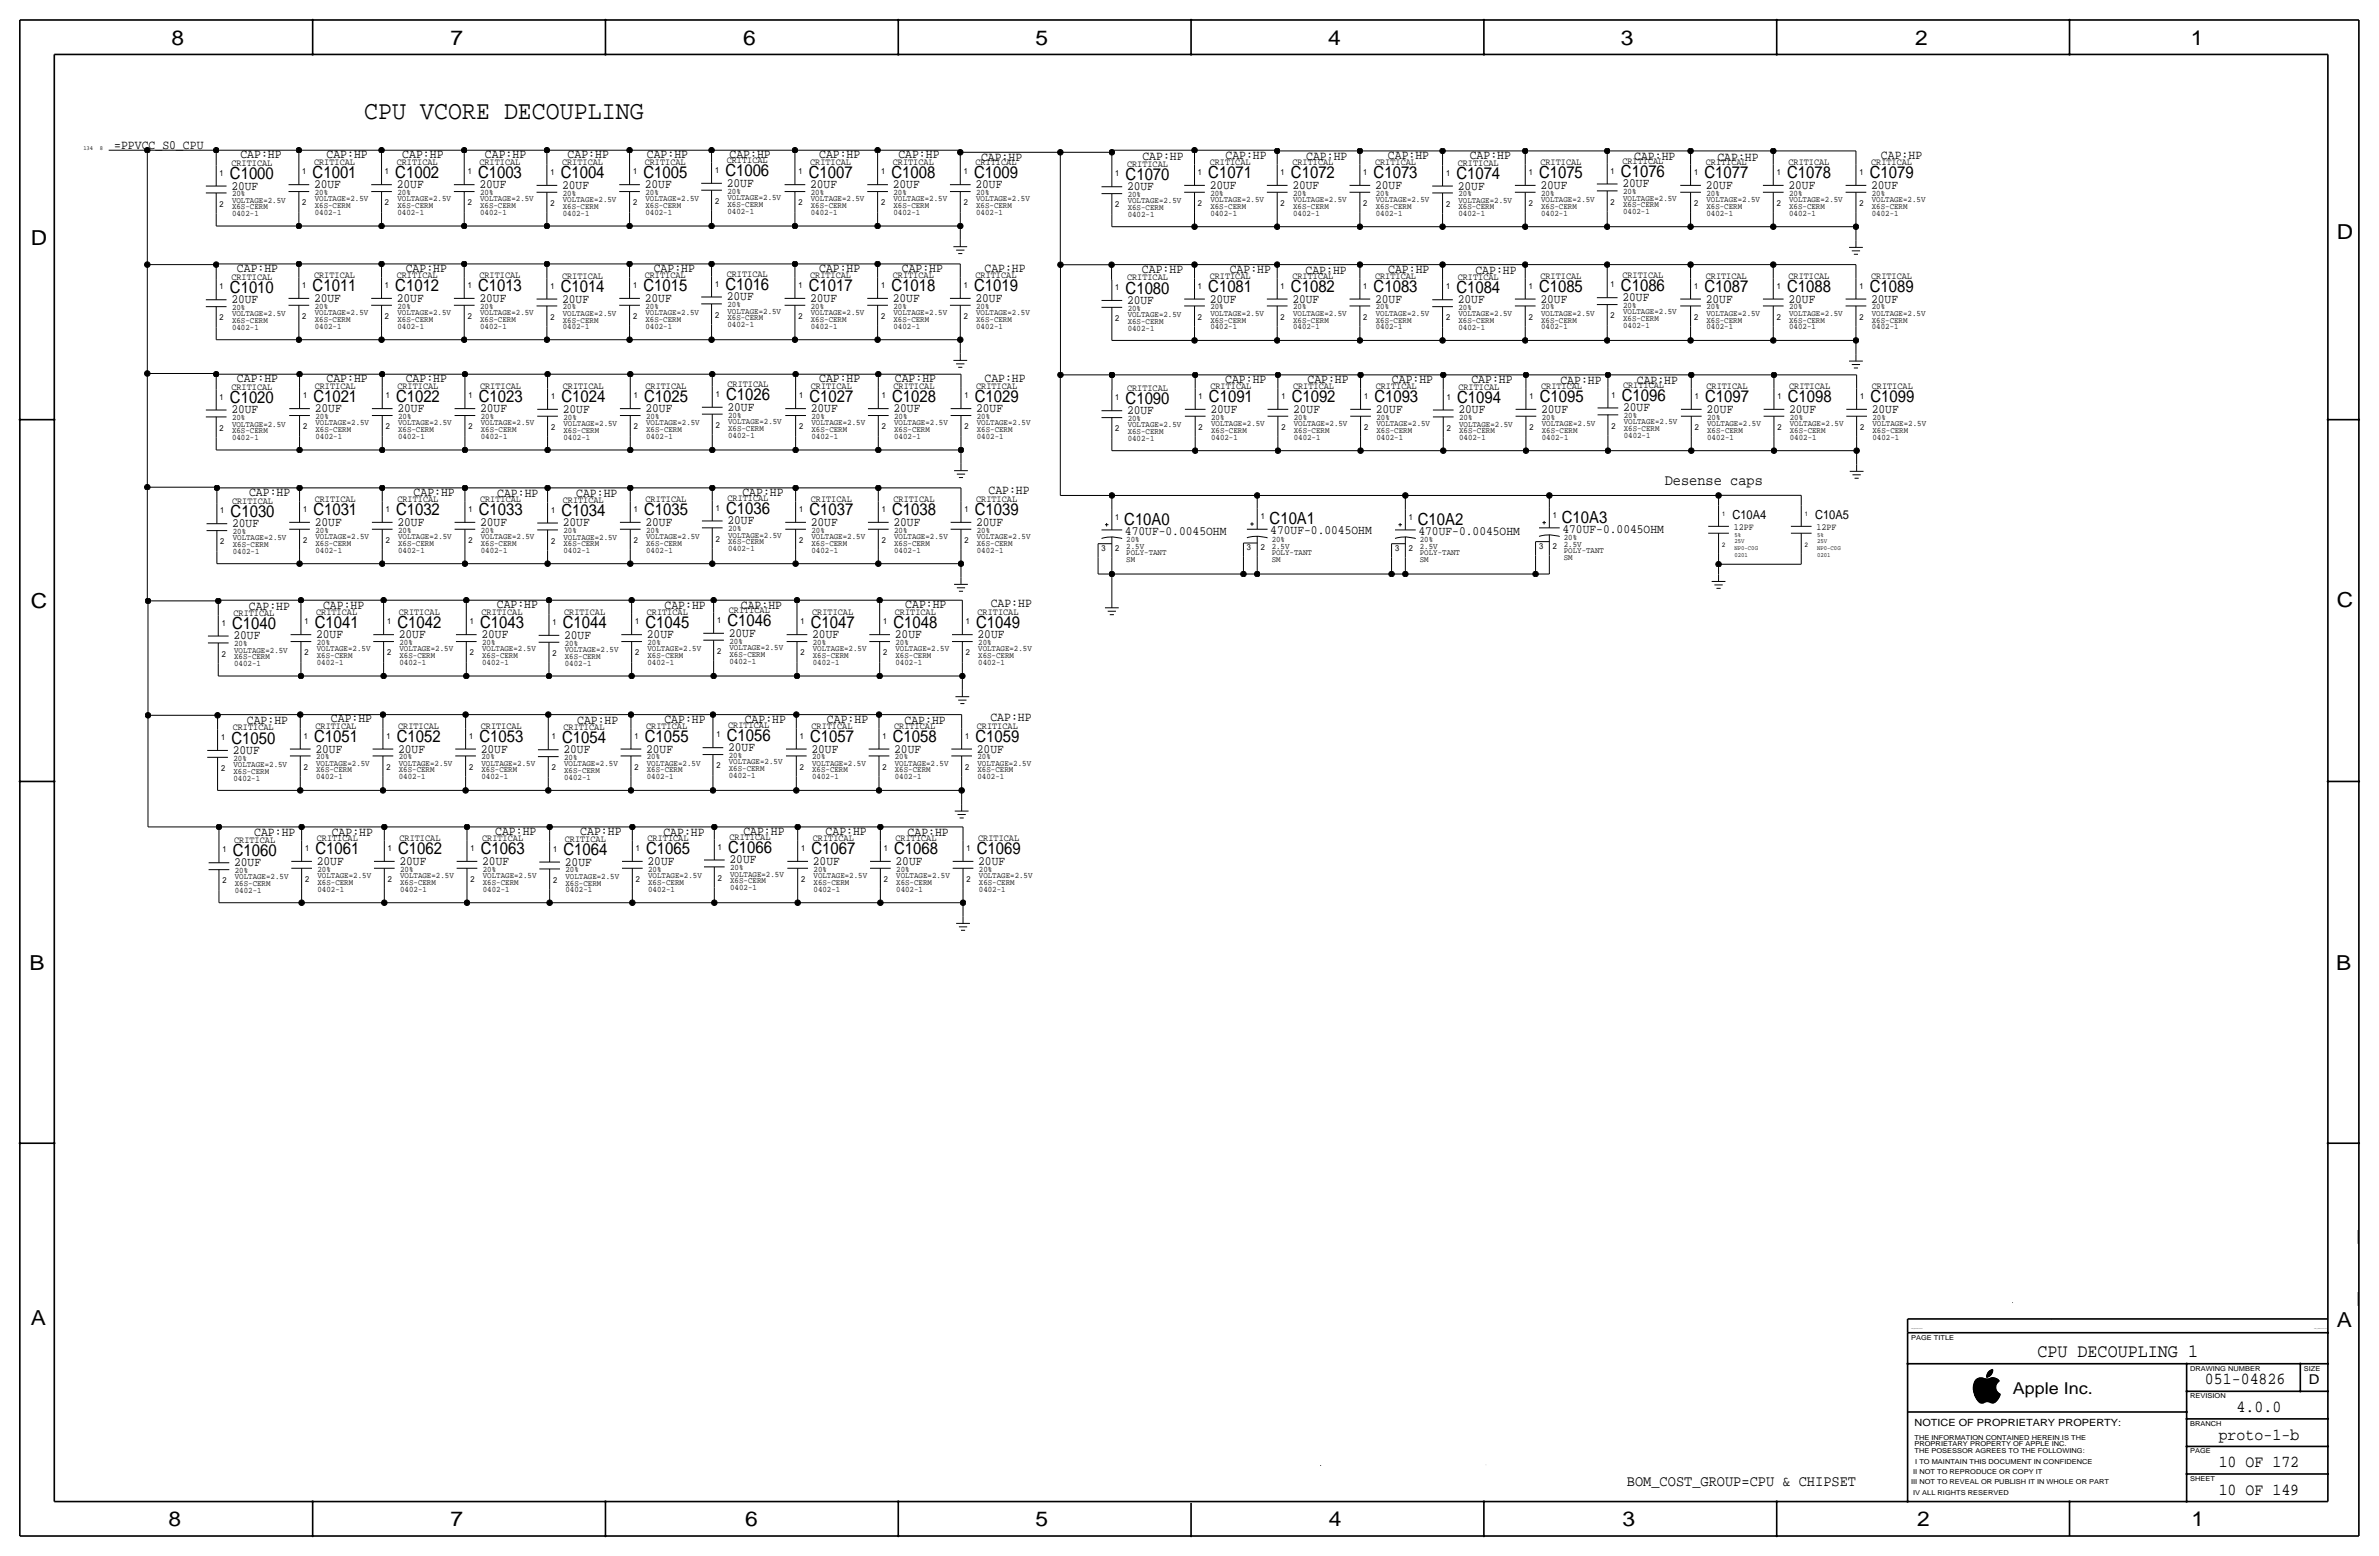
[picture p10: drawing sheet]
<svg xmlns="http://www.w3.org/2000/svg" width="877mm" height="574mm" viewBox="0 0 877 574" stroke-linecap="round" stroke-linejoin="round" font-family="sans-serif">
<defs><g id="words">
<text font-size="9.6" x="134.3" y="43.9">CPU VCORE DECOUPLING</text>
<g font-size="7.6">
<text x="63.2" y="16.5">8</text>
<text x="166.1" y="16.5">7</text>
<text x="274" y="16.5">6</text>
<text x="381.7" y="16.5">5</text>
<text x="489.7" y="16.5">4</text>
<text x="597.6" y="16.5">3</text>
<text x="706.1" y="16.5">2</text>
<text x="807.7" y="16.5">1</text>
<text x="861.5" y="88.1">D</text>
<text x="11.4" y="90.4">D</text>
<text x="11.4" y="224.3">C</text>
<text x="861.5" y="223.8">C</text>
<text x="10.9" y="357.6">B</text>
<text x="861.3" y="357.4">B</text>
<text x="11.4" y="488.4">A</text>
<text x="861.5" y="489.2">A</text>
<text x="62.2" y="562.6">8</text>
<text x="166.1" y="562.6">7</text>
<text x="274.8" y="562.6">6</text>
<text x="381.7" y="562.6">5</text>
<text x="489.9" y="562.6">4</text>
<text x="598.1" y="562.6">3</text>
<text x="706.8" y="562.6">2</text>
<text x="807.9" y="562.6">1</text>
</g>
<text font-size="6.9" x="751.1" y="500.1">CPU DECOUPLING 1</text>
<g font-size="6.2">
<text x="115.3" y="65.5">C1001</text>
<text x="145.7" y="65.5">C1002</text>
<text x="176.2" y="65.5">C1003</text>
<text x="206.7" y="65.8">C1004</text>
<text x="237.2" y="65.5">C1005</text>
<text x="267.4" y="65">C1006</text>
<text x="298.1" y="65.5">C1007</text>
<text x="328.6" y="65.5">C1008</text>
<text x="359.1" y="65.5">C1009</text>
<text x="445.5" y="65.8">C1071</text>
<text x="475.9" y="65.8">C1072</text>
<text x="506.4" y="65.8">C1073</text>
<text x="567.4" y="65.8">C1075</text>
<text x="597.6" y="65.3">C1076</text>
<text x="628.3" y="65.8">C1077</text>
<text x="658.8" y="65.8">C1078</text>
<text x="689.3" y="65.8">C1079</text>
<text x="84.8" y="66">C1000</text>
<text x="415" y="66.3">C1070</text>
<text x="536.9" y="66">C1074</text>
<text x="84.8" y="108">C1010</text>
<text x="115.3" y="107.4">C1011</text>
<text x="145.7" y="107.4">C1012</text>
<text x="176.2" y="107.4">C1013</text>
<text x="206.7" y="107.7">C1014</text>
<text x="237.2" y="107.4">C1015</text>
<text x="267.4" y="106.9">C1016</text>
<text x="298.1" y="107.4">C1017</text>
<text x="328.6" y="107.4">C1018</text>
<text x="359.1" y="107.4">C1019</text>
<text x="445.5" y="107.7">C1081</text>
<text x="475.9" y="107.7">C1082</text>
<text x="506.4" y="107.7">C1083</text>
<text x="536.9" y="108">C1084</text>
<text x="567.4" y="107.7">C1085</text>
<text x="597.6" y="107.2">C1086</text>
<text x="628.3" y="107.7">C1087</text>
<text x="658.8" y="107.7">C1088</text>
<text x="689.3" y="107.7">C1089</text>
<text x="415" y="108.2">C1080</text>
<text x="84.8" y="148.6">C1020</text>
<text x="115.5" y="148.1">C1021</text>
<text x="146" y="148.1">C1022</text>
<text x="176.5" y="148.1">C1023</text>
<text x="207" y="148.3">C1024</text>
<text x="237.4" y="148.1">C1025</text>
<text x="267.7" y="147.6">C1026</text>
<text x="298.4" y="148.1">C1027</text>
<text x="328.9" y="148.1">C1028</text>
<text x="359.4" y="148.1">C1029</text>
<text x="415" y="148.8">C1090</text>
<text x="445.7" y="148.3">C1091</text>
<text x="476.2" y="148.3">C1092</text>
<text x="506.7" y="148.3">C1093</text>
<text x="537.2" y="148.6">C1094</text>
<text x="567.6" y="148.3">C1095</text>
<text x="597.9" y="147.8">C1096</text>
<text x="628.6" y="148.3">C1097</text>
<text x="659.1" y="148.3">C1098</text>
<text x="689.6" y="148.3">C1099</text>
<text x="85" y="190.5">C1030</text>
<text x="115.5" y="190">C1031</text>
<text x="146" y="190">C1032</text>
<text x="176.5" y="190">C1033</text>
<text x="207" y="190.2">C1034</text>
<text x="237.4" y="190">C1035</text>
<text x="267.7" y="189.5">C1036</text>
<text x="298.4" y="190">C1037</text>
<text x="328.9" y="190">C1038</text>
<text x="359.4" y="190">C1039</text>
<text x="414.5" y="193.5">C10A0</text>
<text x="468.1" y="193.3">C10A1</text>
<text x="522.7" y="193.5">C10A2</text>
<text x="575.8" y="192.8">C10A3</text>
<text x="85.5" y="231.9">C1040</text>
<text x="116" y="231.4">C1041</text>
<text x="146.5" y="231.4">C1042</text>
<text x="177" y="231.4">C1043</text>
<text x="207.5" y="231.6">C1044</text>
<text x="237.9" y="231.4">C1045</text>
<text x="268.2" y="230.9">C1046</text>
<text x="298.9" y="231.4">C1047</text>
<text x="329.4" y="231.4">C1048</text>
<text x="359.9" y="231.4">C1049</text>
<text x="85.3" y="274.1">C1050</text>
<text x="115.8" y="273.6">C1051</text>
<text x="146.3" y="273.6">C1052</text>
<text x="176.7" y="273.6">C1053</text>
<text x="207.2" y="273.8">C1054</text>
<text x="237.7" y="273.6">C1055</text>
<text x="267.9" y="273.1">C1056</text>
<text x="298.7" y="273.6">C1057</text>
<text x="329.1" y="273.6">C1058</text>
<text x="359.6" y="273.6">C1059</text>
<text x="85.8" y="315.5">C1060</text>
<text x="116.3" y="315">C1061</text>
<text x="146.8" y="315">C1062</text>
<text x="177.2" y="315">C1063</text>
<text x="207.7" y="315.2">C1064</text>
<text x="238.2" y="315">C1065</text>
<text x="268.4" y="314.5">C1066</text>
<text x="299.2" y="315">C1067</text>
<text x="329.6" y="315">C1068</text>
<text x="360.1" y="315">C1069</text>
<text x="812.9" y="510.3">051-04826</text>
<text x="824.6" y="520.4">4.0.0</text>
<text x="818" y="530.6">proto-1-b</text>
<text x="818" y="540.8">10 OF 172</text>
<text x="818" y="550.9">10 OF 149</text>
</g>
<text font-size="6" x="742.1" y="513.9">Apple Inc.</text>
<g font-size="5.6">
<text x="613.7" y="178.8">Desense caps</text>
<text x="599.8" y="547.6">BOM_COST_GROUP=CPU &amp; CHIPSET</text>
</g>
<text font-size="5" x="851.2" y="510.3">D</text>
<g font-size="4.7">
<text x="42.1" y="54.9">=PPVCC_S0_CPU</text>
<text x="88.6" y="58.2">CAP:HP</text>
<text x="120.4" y="58.2">CAP:HP</text>
<text x="148.3" y="58.2">CAP:HP</text>
<text x="178.8" y="58.2">CAP:HP</text>
<text x="209.3" y="58.2">CAP:HP</text>
<text x="238.5" y="58.2">CAP:HP</text>
<text x="269" y="58.2">CAP:HP</text>
<text x="302" y="58.2">CAP:HP</text>
<text x="331.2" y="58.2">CAP:HP</text>
<text x="361.7" y="59.4">CAP:HP</text>
<text x="421.2" y="59.1">CAP:HP</text>
<text x="451.8" y="58.6">CAP:HP</text>
<text x="481.6" y="58.9">CAP:HP</text>
<text x="511.7" y="58.8">CAP:HP</text>
<text x="541.9" y="58.8">CAP:HP</text>
<text x="602.5" y="59.1">CAP:HP</text>
<text x="633.2" y="59.3">CAP:HP</text>
<text x="693.5" y="58.5">CAP:HP</text>
<text x="85.3" y="69.9">20UF</text>
<text x="115.8" y="69.3">20UF</text>
<text x="146.3" y="69.3">20UF</text>
<text x="176.7" y="69.3">20UF</text>
<text x="207.2" y="69.6">20UF</text>
<text x="237.7" y="69.3">20UF</text>
<text x="267.9" y="68.8">20UF</text>
<text x="298.7" y="69.3">20UF</text>
<text x="329.1" y="69.3">20UF</text>
<text x="359.6" y="69.3">20UF</text>
<text x="415.5" y="70.1">20UF</text>
<text x="446" y="69.6">20UF</text>
<text x="476.5" y="69.6">20UF</text>
<text x="506.9" y="69.6">20UF</text>
<text x="537.4" y="69.9">20UF</text>
<text x="567.9" y="69.6">20UF</text>
<text x="598.1" y="69.1">20UF</text>
<text x="628.9" y="69.6">20UF</text>
<text x="659.3" y="69.6">20UF</text>
<text x="689.8" y="69.6">20UF</text>
<text x="87.4" y="100.1">CAP:HP</text>
<text x="149.6" y="100.1">CAP:HP</text>
<text x="241" y="100.1">CAP:HP</text>
<text x="302" y="100.1">CAP:HP</text>
<text x="332.5" y="100.1">CAP:HP</text>
<text x="362.9" y="100.1">CAP:HP</text>
<text x="421" y="100.5">CAP:HP</text>
<text x="453.4" y="100.7">CAP:HP</text>
<text x="481.3" y="100.8">CAP:HP</text>
<text x="511.8" y="100.6">CAP:HP</text>
<text x="543.9" y="100.8">CAP:HP</text>
<text x="85.3" y="111.8">20UF</text>
<text x="115.8" y="111.3">20UF</text>
<text x="146.3" y="111.3">20UF</text>
<text x="176.7" y="111.3">20UF</text>
<text x="207.2" y="111.5">20UF</text>
<text x="237.7" y="111.3">20UF</text>
<text x="267.9" y="110.7">20UF</text>
<text x="298.7" y="111.3">20UF</text>
<text x="329.1" y="111.3">20UF</text>
<text x="359.6" y="111.3">20UF</text>
<text x="415.5" y="112">20UF</text>
<text x="446" y="111.5">20UF</text>
<text x="476.5" y="111.5">20UF</text>
<text x="506.9" y="111.5">20UF</text>
<text x="537.4" y="111.8">20UF</text>
<text x="567.9" y="111.5">20UF</text>
<text x="598.1" y="111">20UF</text>
<text x="628.9" y="111.5">20UF</text>
<text x="659.3" y="111.5">20UF</text>
<text x="689.8" y="111.5">20UF</text>
<text x="87.4" y="140.7">CAP:HP</text>
<text x="120.4" y="140.7">CAP:HP</text>
<text x="149.6" y="140.7">CAP:HP</text>
<text x="302" y="140.7">CAP:HP</text>
<text x="329.9" y="140.7">CAP:HP</text>
<text x="362.9" y="140.7">CAP:HP</text>
<text x="451.7" y="141.2">CAP:HP</text>
<text x="482" y="141.2">CAP:HP</text>
<text x="513.2" y="141.1">CAP:HP</text>
<text x="542.5" y="141.1">CAP:HP</text>
<text x="575.3" y="141.4">CAP:HP</text>
<text x="603.4" y="141.4">CAP:HP</text>
<text x="85.3" y="152.4">20UF</text>
<text x="116" y="151.9">20UF</text>
<text x="146.5" y="151.9">20UF</text>
<text x="177" y="151.9">20UF</text>
<text x="207.5" y="152.1">20UF</text>
<text x="237.9" y="151.9">20UF</text>
<text x="268.2" y="151.4">20UF</text>
<text x="298.9" y="151.9">20UF</text>
<text x="329.4" y="151.9">20UF</text>
<text x="359.9" y="151.9">20UF</text>
<text x="415.5" y="152.7">20UF</text>
<text x="446.2" y="152.1">20UF</text>
<text x="476.7" y="152.1">20UF</text>
<text x="507.2" y="152.1">20UF</text>
<text x="537.7" y="152.4">20UF</text>
<text x="568.1" y="152.1">20UF</text>
<text x="598.4" y="151.6">20UF</text>
<text x="629.1" y="152.1">20UF</text>
<text x="659.6" y="152.1">20UF</text>
<text x="690.1" y="152.1">20UF</text>
<text x="91.8" y="182.7">CAP:HP</text>
<text x="152.5" y="182.7">CAP:HP</text>
<text x="183.3" y="183">CAP:HP</text>
<text x="212.4" y="183">CAP:HP</text>
<text x="273.7" y="182.9">CAP:HP</text>
<text x="364.4" y="182">CAP:HP</text>
<text x="85.5" y="194.3">20UF</text>
<text x="116" y="193.8">20UF</text>
<text x="146.5" y="193.8">20UF</text>
<text x="177" y="193.8">20UF</text>
<text x="207.5" y="194.1">20UF</text>
<text x="237.9" y="193.8">20UF</text>
<text x="268.2" y="193.3">20UF</text>
<text x="298.9" y="193.8">20UF</text>
<text x="329.4" y="193.8">20UF</text>
<text x="359.9" y="193.8">20UF</text>
<text x="414.7" y="197.1">470UF-0.0045OHM</text>
<text x="468.3" y="196.9">470UF-0.0045OHM</text>
<text x="522.9" y="197.1">470UF-0.0045OHM</text>
<text x="576" y="196.3">470UF-0.0045OHM</text>
<text x="91.7" y="224.8">CAP:HP</text>
<text x="119.1" y="224.5">CAP:HP</text>
<text x="183.2" y="224">CAP:HP</text>
<text x="245" y="224.3">CAP:HP</text>
<text x="273.1" y="224.3">CAP:HP</text>
<text x="333.7" y="224.1">CAP:HP</text>
<text x="365.2" y="223.8">CAP:HP</text>
<text x="86.1" y="235.7">20UF</text>
<text x="116.5" y="235.2">20UF</text>
<text x="147" y="235.2">20UF</text>
<text x="177.5" y="235.2">20UF</text>
<text x="208" y="235.5">20UF</text>
<text x="238.5" y="235.2">20UF</text>
<text x="268.7" y="234.7">20UF</text>
<text x="299.4" y="235.2">20UF</text>
<text x="329.9" y="235.2">20UF</text>
<text x="360.4" y="235.2">20UF</text>
<text x="91" y="266.8">CAP:HP</text>
<text x="122" y="266.3">CAP:HP</text>
<text x="212.8" y="267">CAP:HP</text>
<text x="244.9" y="266.6">CAP:HP</text>
<text x="274.6" y="266.4">CAP:HP</text>
<text x="304.9" y="266.6">CAP:HP</text>
<text x="333.5" y="267">CAP:HP</text>
<text x="365.1" y="265.9">CAP:HP</text>
<text x="85.8" y="277.9">20UF</text>
<text x="116.3" y="277.4">20UF</text>
<text x="146.8" y="277.4">20UF</text>
<text x="177.2" y="277.4">20UF</text>
<text x="207.7" y="277.6">20UF</text>
<text x="238.2" y="277.4">20UF</text>
<text x="268.4" y="276.9">20UF</text>
<text x="299.2" y="277.4">20UF</text>
<text x="329.6" y="277.4">20UF</text>
<text x="360.1" y="277.4">20UF</text>
<text x="93.7" y="308.1">CAP:HP</text>
<text x="122.3" y="308.2">CAP:HP</text>
<text x="182.6" y="307.9">CAP:HP</text>
<text x="214" y="307.8">CAP:HP</text>
<text x="244.6" y="308">CAP:HP</text>
<text x="274" y="307.9">CAP:HP</text>
<text x="304.4" y="307.9">CAP:HP</text>
<text x="334.6" y="308.3">CAP:HP</text>
<text x="86.3" y="319.3">20UF</text>
<text x="116.8" y="318.8">20UF</text>
<text x="147.3" y="318.8">20UF</text>
<text x="177.7" y="318.8">20UF</text>
<text x="208.2" y="319">20UF</text>
<text x="238.7" y="318.8">20UF</text>
<text x="268.9" y="318.3">20UF</text>
<text x="299.7" y="318.8">20UF</text>
<text x="330.1" y="318.8">20UF</text>
<text x="360.6" y="318.8">20UF</text>
</g>
<g font-size="4.6">
<text x="638.7" y="191.5">C10A4</text>
<text x="669.1" y="191.5">C10A5</text>
</g>
<text font-size="3.7" x="705.8" y="525.5">NOTICE OF PROPRIETARY PROPERTY:</text>
<g font-size="3.5">
<text x="85.3" y="61.2">CRITICAL</text>
<text x="115.8" y="60.7">CRITICAL</text>
<text x="146.3" y="60.7">CRITICAL</text>
<text x="176.7" y="60.7">CRITICAL</text>
<text x="207.2" y="61">CRITICAL</text>
<text x="237.7" y="60.7">CRITICAL</text>
<text x="267.9" y="60.2">CRITICAL</text>
<text x="298.7" y="60.7">CRITICAL</text>
<text x="329.1" y="60.7">CRITICAL</text>
<text x="359.6" y="60.7">CRITICAL</text>
<text x="415.5" y="61.5">CRITICAL</text>
<text x="446" y="61">CRITICAL</text>
<text x="476.5" y="61">CRITICAL</text>
<text x="506.9" y="61">CRITICAL</text>
<text x="537.4" y="61.2">CRITICAL</text>
<text x="567.9" y="61">CRITICAL</text>
<text x="598.1" y="60.5">CRITICAL</text>
<text x="628.9" y="61">CRITICAL</text>
<text x="659.3" y="61">CRITICAL</text>
<text x="689.8" y="61">CRITICAL</text>
<text x="85.3" y="103.1">CRITICAL</text>
<text x="115.8" y="102.6">CRITICAL</text>
<text x="146.3" y="102.6">CRITICAL</text>
<text x="176.7" y="102.6">CRITICAL</text>
<text x="207.2" y="102.9">CRITICAL</text>
<text x="237.7" y="102.6">CRITICAL</text>
<text x="267.9" y="102.1">CRITICAL</text>
<text x="298.7" y="102.6">CRITICAL</text>
<text x="329.1" y="102.6">CRITICAL</text>
<text x="359.6" y="102.6">CRITICAL</text>
<text x="415.5" y="103.4">CRITICAL</text>
<text x="446" y="102.9">CRITICAL</text>
<text x="476.5" y="102.9">CRITICAL</text>
<text x="506.9" y="102.9">CRITICAL</text>
<text x="537.4" y="103.1">CRITICAL</text>
<text x="567.9" y="102.9">CRITICAL</text>
<text x="598.1" y="102.4">CRITICAL</text>
<text x="628.9" y="102.9">CRITICAL</text>
<text x="659.3" y="102.9">CRITICAL</text>
<text x="689.8" y="102.9">CRITICAL</text>
<text x="85.3" y="143.8">CRITICAL</text>
<text x="116" y="143.3">CRITICAL</text>
<text x="146.5" y="143.3">CRITICAL</text>
<text x="177" y="143.3">CRITICAL</text>
<text x="207.5" y="143.5">CRITICAL</text>
<text x="237.9" y="143.3">CRITICAL</text>
<text x="268.2" y="142.7">CRITICAL</text>
<text x="298.9" y="143.3">CRITICAL</text>
<text x="329.4" y="143.3">CRITICAL</text>
<text x="359.9" y="143.3">CRITICAL</text>
<text x="446.2" y="143.5">CRITICAL</text>
<text x="476.7" y="143.5">CRITICAL</text>
<text x="507.2" y="143.5">CRITICAL</text>
<text x="537.7" y="143.8">CRITICAL</text>
<text x="568.1" y="143.5">CRITICAL</text>
<text x="598.4" y="143">CRITICAL</text>
<text x="629.1" y="143.5">CRITICAL</text>
<text x="659.6" y="143.5">CRITICAL</text>
<text x="690.1" y="143.5">CRITICAL</text>
<text x="415.5" y="144">CRITICAL</text>
<text x="85.5" y="185.7">CRITICAL</text>
<text x="116" y="185.2">CRITICAL</text>
<text x="146.5" y="185.2">CRITICAL</text>
<text x="177" y="185.2">CRITICAL</text>
<text x="207.5" y="185.4">CRITICAL</text>
<text x="237.9" y="185.2">CRITICAL</text>
<text x="268.2" y="184.7">CRITICAL</text>
<text x="298.9" y="185.2">CRITICAL</text>
<text x="329.4" y="185.2">CRITICAL</text>
<text x="359.9" y="185.2">CRITICAL</text>
<text x="639.2" y="195.3">12PF</text>
<text x="669.6" y="195.3">12PF</text>
<text x="86.1" y="227.1">CRITICAL</text>
<text x="116.5" y="226.6">CRITICAL</text>
<text x="147" y="226.6">CRITICAL</text>
<text x="177.5" y="226.6">CRITICAL</text>
<text x="208" y="226.8">CRITICAL</text>
<text x="238.5" y="226.6">CRITICAL</text>
<text x="268.7" y="226.1">CRITICAL</text>
<text x="299.4" y="226.6">CRITICAL</text>
<text x="329.9" y="226.6">CRITICAL</text>
<text x="360.4" y="226.6">CRITICAL</text>
<text x="85.8" y="269.2">CRITICAL</text>
<text x="116.3" y="268.7">CRITICAL</text>
<text x="146.8" y="268.7">CRITICAL</text>
<text x="177.2" y="268.7">CRITICAL</text>
<text x="207.7" y="269">CRITICAL</text>
<text x="238.2" y="268.7">CRITICAL</text>
<text x="268.4" y="268.2">CRITICAL</text>
<text x="299.2" y="268.7">CRITICAL</text>
<text x="329.6" y="268.7">CRITICAL</text>
<text x="360.1" y="268.7">CRITICAL</text>
<text x="86.3" y="310.6">CRITICAL</text>
<text x="116.8" y="310.1">CRITICAL</text>
<text x="147.3" y="310.1">CRITICAL</text>
<text x="177.7" y="310.1">CRITICAL</text>
<text x="208.2" y="310.4">CRITICAL</text>
<text x="238.7" y="310.1">CRITICAL</text>
<text x="268.9" y="309.6">CRITICAL</text>
<text x="299.7" y="310.1">CRITICAL</text>
<text x="330.1" y="310.1">CRITICAL</text>
<text x="360.6" y="310.1">CRITICAL</text>
</g>
<g font-size="3.1">
<text x="81" y="64.8">1</text>
<text x="111.5" y="64.3">1</text>
<text x="141.9" y="64.3">1</text>
<text x="172.4" y="64.3">1</text>
<text x="202.9" y="64.5">1</text>
<text x="233.4" y="64.3">1</text>
<text x="263.6" y="63.8">1</text>
<text x="294.3" y="64.3">1</text>
<text x="324.8" y="64.3">1</text>
<text x="355.3" y="64.3">1</text>
<text x="411.2" y="65">1</text>
<text x="441.7" y="64.5">1</text>
<text x="472.1" y="64.5">1</text>
<text x="502.6" y="64.5">1</text>
<text x="533.1" y="64.8">1</text>
<text x="563.6" y="64.5">1</text>
<text x="593.8" y="64">1</text>
<text x="624.5" y="64.5">1</text>
<text x="655" y="64.5">1</text>
<text x="685.5" y="64.5">1</text>
<text x="116" y="71.9">20%</text>
<text x="146.5" y="71.9">20%</text>
<text x="177" y="71.9">20%</text>
<text x="237.9" y="71.9">20%</text>
<text x="268.2" y="71.4">20%</text>
<text x="298.9" y="71.9">20%</text>
<text x="329.4" y="71.9">20%</text>
<text x="359.9" y="71.9">20%</text>
<text x="598.4" y="71.6">20%</text>
<text x="81" y="76.2">2</text>
<text x="85.5" y="77.2">X6S-CERM</text>
<text x="85.5" y="74.7">VOLTAGE=2.5V</text>
<text x="85.5" y="72.4">20%</text>
<text x="111.5" y="75.7">2</text>
<text x="116" y="76.7">X6S-CERM</text>
<text x="116" y="74.2">VOLTAGE=2.5V</text>
<text x="141.9" y="75.7">2</text>
<text x="146.5" y="74.2">VOLTAGE=2.5V</text>
<text x="146.5" y="76.7">X6S-CERM</text>
<text x="172.4" y="75.7">2</text>
<text x="177" y="74.2">VOLTAGE=2.5V</text>
<text x="177" y="76.7">X6S-CERM</text>
<text x="202.9" y="75.9">2</text>
<text x="207.5" y="72.1">20%</text>
<text x="207.5" y="77">X6S-CERM</text>
<text x="207.5" y="74.4">VOLTAGE=2.5V</text>
<text x="233.4" y="75.7">2</text>
<text x="237.9" y="76.7">X6S-CERM</text>
<text x="237.9" y="74.2">VOLTAGE=2.5V</text>
<text x="263.6" y="75.2">2</text>
<text x="268.2" y="73.7">VOLTAGE=2.5V</text>
<text x="268.2" y="76.2">X6S-CERM</text>
<text x="294.3" y="75.7">2</text>
<text x="298.9" y="74.2">VOLTAGE=2.5V</text>
<text x="298.9" y="76.7">X6S-CERM</text>
<text x="324.8" y="75.7">2</text>
<text x="329.4" y="74.2">VOLTAGE=2.5V</text>
<text x="329.4" y="76.7">X6S-CERM</text>
<text x="355.3" y="75.7">2</text>
<text x="359.9" y="76.7">X6S-CERM</text>
<text x="359.9" y="74.2">VOLTAGE=2.5V</text>
<text x="411.2" y="76.5">2</text>
<text x="415.7" y="74.9">VOLTAGE=2.5V</text>
<text x="415.7" y="77.5">X6S-CERM</text>
<text x="415.7" y="72.6">20%</text>
<text x="441.7" y="75.9">2</text>
<text x="446.2" y="74.4">VOLTAGE=2.5V</text>
<text x="446.2" y="72.1">20%</text>
<text x="446.2" y="77">X6S-CERM</text>
<text x="472.1" y="75.9">2</text>
<text x="476.7" y="72.1">20%</text>
<text x="476.7" y="74.4">VOLTAGE=2.5V</text>
<text x="476.7" y="77">X6S-CERM</text>
<text x="502.6" y="75.9">2</text>
<text x="507.2" y="77">X6S-CERM</text>
<text x="507.2" y="72.1">20%</text>
<text x="507.2" y="74.4">VOLTAGE=2.5V</text>
<text x="533.1" y="76.2">2</text>
<text x="537.7" y="74.7">VOLTAGE=2.5V</text>
<text x="537.7" y="77.2">X6S-CERM</text>
<text x="537.7" y="72.4">20%</text>
<text x="563.6" y="75.9">2</text>
<text x="568.1" y="74.4">VOLTAGE=2.5V</text>
<text x="568.1" y="72.1">20%</text>
<text x="568.1" y="77">X6S-CERM</text>
<text x="593.8" y="75.4">2</text>
<text x="598.4" y="73.9">VOLTAGE=2.5V</text>
<text x="598.4" y="76.5">X6S-CERM</text>
<text x="624.5" y="75.9">2</text>
<text x="629.1" y="74.4">VOLTAGE=2.5V</text>
<text x="629.1" y="77">X6S-CERM</text>
<text x="629.1" y="72.1">20%</text>
<text x="655" y="75.9">2</text>
<text x="659.6" y="74.4">VOLTAGE=2.5V</text>
<text x="659.6" y="72.1">20%</text>
<text x="659.6" y="77">X6S-CERM</text>
<text x="685.5" y="75.9">2</text>
<text x="690.1" y="74.4">VOLTAGE=2.5V</text>
<text x="690.1" y="77">X6S-CERM</text>
<text x="690.1" y="72.1">20%</text>
<text x="85.5" y="79.8">0402-1</text>
<text x="116" y="79.2">0402-1</text>
<text x="146.5" y="79.2">0402-1</text>
<text x="177" y="79.2">0402-1</text>
<text x="207.5" y="79.5">0402-1</text>
<text x="237.9" y="79.2">0402-1</text>
<text x="268.2" y="78.7">0402-1</text>
<text x="298.9" y="79.2">0402-1</text>
<text x="329.4" y="79.2">0402-1</text>
<text x="359.9" y="79.2">0402-1</text>
<text x="415.7" y="80">0402-1</text>
<text x="446.2" y="79.5">0402-1</text>
<text x="476.7" y="79.5">0402-1</text>
<text x="507.2" y="79.5">0402-1</text>
<text x="537.7" y="79.8">0402-1</text>
<text x="568.1" y="79.5">0402-1</text>
<text x="598.4" y="79">0402-1</text>
<text x="629.1" y="79.5">0402-1</text>
<text x="659.6" y="79.5">0402-1</text>
<text x="690.1" y="79.5">0402-1</text>
<text x="81" y="106.7">1</text>
<text x="111.5" y="106.2">1</text>
<text x="141.9" y="106.2">1</text>
<text x="172.4" y="106.2">1</text>
<text x="202.9" y="106.4">1</text>
<text x="233.4" y="106.2">1</text>
<text x="263.6" y="105.7">1</text>
<text x="294.3" y="106.2">1</text>
<text x="324.8" y="106.2">1</text>
<text x="355.3" y="106.2">1</text>
<text x="411.2" y="106.9">1</text>
<text x="441.7" y="106.4">1</text>
<text x="472.1" y="106.4">1</text>
<text x="502.6" y="106.4">1</text>
<text x="533.1" y="106.7">1</text>
<text x="563.6" y="106.4">1</text>
<text x="593.8" y="105.9">1</text>
<text x="624.5" y="106.4">1</text>
<text x="655" y="106.4">1</text>
<text x="685.5" y="106.4">1</text>
<text x="116" y="113.8">20%</text>
<text x="146.5" y="113.8">20%</text>
<text x="177" y="113.8">20%</text>
<text x="237.9" y="113.8">20%</text>
<text x="268.2" y="113.3">20%</text>
<text x="298.9" y="113.8">20%</text>
<text x="329.4" y="113.8">20%</text>
<text x="359.9" y="113.8">20%</text>
<text x="598.4" y="113.5">20%</text>
<text x="81" y="118.1">2</text>
<text x="85.5" y="116.6">VOLTAGE=2.5V</text>
<text x="85.5" y="119.1">X6S-CERM</text>
<text x="85.5" y="114.3">20%</text>
<text x="111.5" y="117.6">2</text>
<text x="116" y="118.6">X6S-CERM</text>
<text x="116" y="116.1">VOLTAGE=2.5V</text>
<text x="141.9" y="117.6">2</text>
<text x="146.5" y="118.6">X6S-CERM</text>
<text x="146.5" y="116.1">VOLTAGE=2.5V</text>
<text x="172.4" y="117.6">2</text>
<text x="177" y="116.1">VOLTAGE=2.5V</text>
<text x="177" y="118.6">X6S-CERM</text>
<text x="202.9" y="117.9">2</text>
<text x="207.5" y="118.9">X6S-CERM</text>
<text x="207.5" y="114">20%</text>
<text x="207.5" y="116.3">VOLTAGE=2.5V</text>
<text x="233.4" y="117.6">2</text>
<text x="237.9" y="118.6">X6S-CERM</text>
<text x="237.9" y="116.1">VOLTAGE=2.5V</text>
<text x="263.6" y="117.1">2</text>
<text x="268.2" y="118.1">X6S-CERM</text>
<text x="268.2" y="115.6">VOLTAGE=2.5V</text>
<text x="294.3" y="117.6">2</text>
<text x="298.9" y="116.1">VOLTAGE=2.5V</text>
<text x="298.9" y="118.6">X6S-CERM</text>
<text x="324.8" y="117.6">2</text>
<text x="329.4" y="116.1">VOLTAGE=2.5V</text>
<text x="329.4" y="118.6">X6S-CERM</text>
<text x="355.3" y="117.6">2</text>
<text x="359.9" y="116.1">VOLTAGE=2.5V</text>
<text x="359.9" y="118.6">X6S-CERM</text>
<text x="411.2" y="118.4">2</text>
<text x="415.7" y="116.8">VOLTAGE=2.5V</text>
<text x="415.7" y="119.4">X6S-CERM</text>
<text x="415.7" y="114.6">20%</text>
<text x="441.7" y="117.9">2</text>
<text x="446.2" y="114">20%</text>
<text x="446.2" y="116.3">VOLTAGE=2.5V</text>
<text x="446.2" y="118.9">X6S-CERM</text>
<text x="472.1" y="117.9">2</text>
<text x="476.7" y="116.3">VOLTAGE=2.5V</text>
<text x="476.7" y="114">20%</text>
<text x="476.7" y="118.9">X6S-CERM</text>
<text x="502.6" y="117.9">2</text>
<text x="507.2" y="114">20%</text>
<text x="507.2" y="118.9">X6S-CERM</text>
<text x="507.2" y="116.3">VOLTAGE=2.5V</text>
<text x="533.1" y="118.1">2</text>
<text x="537.7" y="119.1">X6S-CERM</text>
<text x="537.7" y="116.6">VOLTAGE=2.5V</text>
<text x="537.7" y="114.3">20%</text>
<text x="563.6" y="117.9">2</text>
<text x="568.1" y="116.3">VOLTAGE=2.5V</text>
<text x="568.1" y="118.9">X6S-CERM</text>
<text x="568.1" y="114">20%</text>
<text x="593.8" y="117.3">2</text>
<text x="598.4" y="115.8">VOLTAGE=2.5V</text>
<text x="598.4" y="118.4">X6S-CERM</text>
<text x="624.5" y="117.9">2</text>
<text x="629.1" y="116.3">VOLTAGE=2.5V</text>
<text x="629.1" y="118.9">X6S-CERM</text>
<text x="629.1" y="114">20%</text>
<text x="655" y="117.9">2</text>
<text x="659.6" y="116.3">VOLTAGE=2.5V</text>
<text x="659.6" y="114">20%</text>
<text x="659.6" y="118.9">X6S-CERM</text>
<text x="685.5" y="117.9">2</text>
<text x="690.1" y="116.3">VOLTAGE=2.5V</text>
<text x="690.1" y="118.9">X6S-CERM</text>
<text x="690.1" y="114">20%</text>
<text x="85.5" y="121.7">0402-1</text>
<text x="116" y="121.2">0402-1</text>
<text x="146.5" y="121.2">0402-1</text>
<text x="177" y="121.2">0402-1</text>
<text x="207.5" y="121.4">0402-1</text>
<text x="237.9" y="121.2">0402-1</text>
<text x="268.2" y="120.7">0402-1</text>
<text x="298.9" y="121.2">0402-1</text>
<text x="329.4" y="121.2">0402-1</text>
<text x="359.9" y="121.2">0402-1</text>
<text x="415.7" y="121.9">0402-1</text>
<text x="446.2" y="121.4">0402-1</text>
<text x="476.7" y="121.4">0402-1</text>
<text x="507.2" y="121.4">0402-1</text>
<text x="537.7" y="121.7">0402-1</text>
<text x="568.1" y="121.4">0402-1</text>
<text x="598.4" y="120.9">0402-1</text>
<text x="629.1" y="121.4">0402-1</text>
<text x="659.6" y="121.4">0402-1</text>
<text x="690.1" y="121.4">0402-1</text>
<text x="81" y="147.3">1</text>
<text x="111.7" y="146.8">1</text>
<text x="142.2" y="146.8">1</text>
<text x="172.7" y="146.8">1</text>
<text x="203.1" y="147.1">1</text>
<text x="233.6" y="146.8">1</text>
<text x="263.9" y="146.3">1</text>
<text x="294.6" y="146.8">1</text>
<text x="325.1" y="146.8">1</text>
<text x="355.5" y="146.8">1</text>
<text x="411.2" y="147.6">1</text>
<text x="441.9" y="147.1">1</text>
<text x="472.4" y="147.1">1</text>
<text x="502.9" y="147.1">1</text>
<text x="533.3" y="147.3">1</text>
<text x="563.8" y="147.1">1</text>
<text x="594.1" y="146.6">1</text>
<text x="624.8" y="147.1">1</text>
<text x="655.3" y="147.1">1</text>
<text x="685.7" y="147.1">1</text>
<text x="85.5" y="154.9">20%</text>
<text x="116.3" y="154.4">20%</text>
<text x="146.8" y="154.4">20%</text>
<text x="177.2" y="154.4">20%</text>
<text x="207.7" y="154.7">20%</text>
<text x="238.2" y="154.4">20%</text>
<text x="268.4" y="153.9">20%</text>
<text x="299.2" y="154.4">20%</text>
<text x="329.6" y="154.4">20%</text>
<text x="360.1" y="154.4">20%</text>
<text x="415.7" y="155.2">20%</text>
<text x="446.5" y="154.7">20%</text>
<text x="477" y="154.7">20%</text>
<text x="507.4" y="154.7">20%</text>
<text x="537.9" y="154.9">20%</text>
<text x="568.4" y="154.7">20%</text>
<text x="598.6" y="154.2">20%</text>
<text x="629.4" y="154.7">20%</text>
<text x="659.8" y="154.7">20%</text>
<text x="690.3" y="154.7">20%</text>
<text x="81" y="158.8">2</text>
<text x="85.5" y="159.8">X6S-CERM</text>
<text x="85.5" y="157.2">VOLTAGE=2.5V</text>
<text x="111.7" y="158.2">2</text>
<text x="116.3" y="161.8">0402-1</text>
<text x="116.3" y="156.7">VOLTAGE=2.5V</text>
<text x="116.3" y="159.3">X6S-CERM</text>
<text x="142.2" y="158.2">2</text>
<text x="146.8" y="156.7">VOLTAGE=2.5V</text>
<text x="146.8" y="159.3">X6S-CERM</text>
<text x="146.8" y="161.8">0402-1</text>
<text x="172.7" y="158.2">2</text>
<text x="177.2" y="161.8">0402-1</text>
<text x="177.2" y="159.3">X6S-CERM</text>
<text x="177.2" y="156.7">VOLTAGE=2.5V</text>
<text x="203.1" y="158.5">2</text>
<text x="207.7" y="157">VOLTAGE=2.5V</text>
<text x="207.7" y="159.5">X6S-CERM</text>
<text x="233.6" y="158.2">2</text>
<text x="238.2" y="159.3">X6S-CERM</text>
<text x="238.2" y="161.8">0402-1</text>
<text x="238.2" y="156.7">VOLTAGE=2.5V</text>
<text x="263.9" y="157.7">2</text>
<text x="268.4" y="161.3">0402-1</text>
<text x="268.4" y="158.8">X6S-CERM</text>
<text x="268.4" y="156.2">VOLTAGE=2.5V</text>
<text x="294.6" y="158.2">2</text>
<text x="299.2" y="156.7">VOLTAGE=2.5V</text>
<text x="299.2" y="161.8">0402-1</text>
<text x="299.2" y="159.3">X6S-CERM</text>
<text x="325.1" y="158.2">2</text>
<text x="329.6" y="161.8">0402-1</text>
<text x="329.6" y="159.3">X6S-CERM</text>
<text x="329.6" y="156.7">VOLTAGE=2.5V</text>
<text x="355.5" y="158.2">2</text>
<text x="360.1" y="156.7">VOLTAGE=2.5V</text>
<text x="360.1" y="159.3">X6S-CERM</text>
<text x="360.1" y="161.8">0402-1</text>
<text x="411.2" y="159">2</text>
<text x="415.7" y="157.5">VOLTAGE=2.5V</text>
<text x="415.7" y="160">X6S-CERM</text>
<text x="441.9" y="158.5">2</text>
<text x="446.5" y="157">VOLTAGE=2.5V</text>
<text x="446.5" y="159.5">X6S-CERM</text>
<text x="472.4" y="158.5">2</text>
<text x="477" y="157">VOLTAGE=2.5V</text>
<text x="477" y="159.5">X6S-CERM</text>
<text x="502.9" y="158.5">2</text>
<text x="507.4" y="157">VOLTAGE=2.5V</text>
<text x="507.4" y="159.5">X6S-CERM</text>
<text x="533.3" y="158.8">2</text>
<text x="537.9" y="159.8">X6S-CERM</text>
<text x="537.9" y="157.2">VOLTAGE=2.5V</text>
<text x="563.8" y="158.5">2</text>
<text x="568.4" y="157">VOLTAGE=2.5V</text>
<text x="568.4" y="159.5">X6S-CERM</text>
<text x="594.1" y="158">2</text>
<text x="598.6" y="156.5">VOLTAGE=2.5V</text>
<text x="598.6" y="161.5">0402-1</text>
<text x="598.6" y="159">X6S-CERM</text>
<text x="624.8" y="158.5">2</text>
<text x="629.4" y="157">VOLTAGE=2.5V</text>
<text x="629.4" y="159.5">X6S-CERM</text>
<text x="655.3" y="158.5">2</text>
<text x="659.8" y="157">VOLTAGE=2.5V</text>
<text x="659.8" y="159.5">X6S-CERM</text>
<text x="685.7" y="158.5">2</text>
<text x="690.3" y="157">VOLTAGE=2.5V</text>
<text x="690.3" y="159.5">X6S-CERM</text>
<text x="85.5" y="162.3">0402-1</text>
<text x="207.7" y="162.1">0402-1</text>
<text x="415.7" y="162.6">0402-1</text>
<text x="446.5" y="162.1">0402-1</text>
<text x="477" y="162.1">0402-1</text>
<text x="507.4" y="162.1">0402-1</text>
<text x="537.9" y="162.3">0402-1</text>
<text x="568.4" y="162.1">0402-1</text>
<text x="629.4" y="162.1">0402-1</text>
<text x="659.8" y="162.1">0402-1</text>
<text x="690.3" y="162.1">0402-1</text>
<text x="81.2" y="189.2">1</text>
<text x="111.7" y="188.7">1</text>
<text x="142.2" y="188.7">1</text>
<text x="172.7" y="188.7">1</text>
<text x="203.1" y="189">1</text>
<text x="233.6" y="188.7">1</text>
<text x="263.9" y="188.2">1</text>
<text x="294.6" y="188.7">1</text>
<text x="325.1" y="188.7">1</text>
<text x="355.5" y="188.7">1</text>
<text x="411.2" y="191.5">1</text>
<text x="464.8" y="191.3">1</text>
<text x="519.4" y="191.5">1</text>
<text x="572.5" y="190.8">1</text>
<text x="85.8" y="196.9">20%</text>
<text x="116.3" y="196.3">20%</text>
<text x="146.8" y="196.3">20%</text>
<text x="177.2" y="196.3">20%</text>
<text x="207.7" y="196.6">20%</text>
<text x="238.2" y="196.3">20%</text>
<text x="268.4" y="195.8">20%</text>
<text x="299.2" y="196.3">20%</text>
<text x="329.6" y="196.3">20%</text>
<text x="360.1" y="196.3">20%</text>
<text x="81.2" y="200.7">2</text>
<text x="85.8" y="199.1">VOLTAGE=2.5V</text>
<text x="85.8" y="201.7">X6S-CERM</text>
<text x="111.7" y="200.2">2</text>
<text x="116.3" y="198.6">VOLTAGE=2.5V</text>
<text x="116.3" y="201.2">X6S-CERM</text>
<text x="116.3" y="203.7">0402-1</text>
<text x="142.2" y="200.2">2</text>
<text x="146.8" y="198.6">VOLTAGE=2.5V</text>
<text x="146.8" y="201.2">X6S-CERM</text>
<text x="146.8" y="203.7">0402-1</text>
<text x="172.7" y="200.2">2</text>
<text x="177.2" y="201.2">X6S-CERM</text>
<text x="177.2" y="203.7">0402-1</text>
<text x="177.2" y="198.6">VOLTAGE=2.5V</text>
<text x="203.1" y="200.4">2</text>
<text x="207.7" y="204">0402-1</text>
<text x="207.7" y="201.4">X6S-CERM</text>
<text x="207.7" y="198.9">VOLTAGE=2.5V</text>
<text x="233.6" y="200.2">2</text>
<text x="238.2" y="201.2">X6S-CERM</text>
<text x="238.2" y="203.7">0402-1</text>
<text x="238.2" y="198.6">VOLTAGE=2.5V</text>
<text x="263.9" y="199.6">2</text>
<text x="268.4" y="200.7">X6S-CERM</text>
<text x="268.4" y="203.2">0402-1</text>
<text x="268.4" y="198.1">VOLTAGE=2.5V</text>
<text x="294.6" y="200.2">2</text>
<text x="299.2" y="203.7">0402-1</text>
<text x="299.2" y="201.2">X6S-CERM</text>
<text x="299.2" y="198.6">VOLTAGE=2.5V</text>
<text x="325.1" y="200.2">2</text>
<text x="329.6" y="203.7">0402-1</text>
<text x="329.6" y="201.2">X6S-CERM</text>
<text x="329.6" y="198.6">VOLTAGE=2.5V</text>
<text x="355.5" y="200.2">2</text>
<text x="360.1" y="201.2">X6S-CERM</text>
<text x="360.1" y="203.7">0402-1</text>
<text x="360.1" y="198.6">VOLTAGE=2.5V</text>
<text x="406.1" y="202.9">3</text>
<text x="411.2" y="202.9">2</text>
<text x="415.2" y="199.9">20%</text>
<text x="415.2" y="202.4">2.5V</text>
<text x="459.7" y="202.7">3</text>
<text x="464.8" y="202.7">2</text>
<text x="468.8" y="199.6">20%</text>
<text x="468.8" y="202.2">2.5V</text>
<text x="514.3" y="202.9">3</text>
<text x="519.4" y="202.9">2</text>
<text x="523.4" y="202.4">2.5V</text>
<text x="523.4" y="199.9">20%</text>
<text x="567.4" y="202.2">3</text>
<text x="572.5" y="202.2">2</text>
<text x="576.5" y="199.1">20%</text>
<text x="576.5" y="204">POLY-TANT</text>
<text x="576.5" y="201.7">2.5V</text>
<text x="85.8" y="204.2">0402-1</text>
<text x="415.2" y="204.7">POLY-TANT</text>
<text x="415.2" y="207.3">SM</text>
<text x="468.8" y="207">SM</text>
<text x="468.8" y="204.5">POLY-TANT</text>
<text x="523.4" y="207.3">SM</text>
<text x="523.4" y="204.7">POLY-TANT</text>
<text x="576.5" y="206.5">SM</text>
<text x="81.7" y="230.6">1</text>
<text x="112.2" y="230.1">1</text>
<text x="142.7" y="230.1">1</text>
<text x="173.2" y="230.1">1</text>
<text x="203.7" y="230.4">1</text>
<text x="234.1" y="230.1">1</text>
<text x="264.4" y="229.6">1</text>
<text x="295.1" y="230.1">1</text>
<text x="325.6" y="230.1">1</text>
<text x="356.1" y="230.1">1</text>
<text x="86.3" y="238.3">20%</text>
<text x="116.8" y="237.7">20%</text>
<text x="147.3" y="237.7">20%</text>
<text x="177.7" y="237.7">20%</text>
<text x="208.2" y="238">20%</text>
<text x="238.7" y="237.7">20%</text>
<text x="268.9" y="237.2">20%</text>
<text x="268.9" y="239.5">VOLTAGE=2.5V</text>
<text x="299.7" y="237.7">20%</text>
<text x="330.1" y="237.7">20%</text>
<text x="360.6" y="237.7">20%</text>
<text x="81.7" y="242.1">2</text>
<text x="86.3" y="243.1">X6S-CERM</text>
<text x="86.3" y="240.5">VOLTAGE=2.5V</text>
<text x="86.3" y="245.6">0402-1</text>
<text x="112.2" y="241.6">2</text>
<text x="116.8" y="245.1">0402-1</text>
<text x="116.8" y="242.6">X6S-CERM</text>
<text x="116.8" y="240">VOLTAGE=2.5V</text>
<text x="142.7" y="241.6">2</text>
<text x="147.3" y="245.1">0402-1</text>
<text x="147.3" y="242.6">X6S-CERM</text>
<text x="147.3" y="240">VOLTAGE=2.5V</text>
<text x="173.2" y="241.6">2</text>
<text x="177.7" y="240">VOLTAGE=2.5V</text>
<text x="177.7" y="245.1">0402-1</text>
<text x="177.7" y="242.6">X6S-CERM</text>
<text x="203.7" y="241.8">2</text>
<text x="208.2" y="240.3">VOLTAGE=2.5V</text>
<text x="208.2" y="242.8">X6S-CERM</text>
<text x="208.2" y="245.4">0402-1</text>
<text x="234.1" y="241.6">2</text>
<text x="238.7" y="245.1">0402-1</text>
<text x="238.7" y="242.6">X6S-CERM</text>
<text x="238.7" y="240">VOLTAGE=2.5V</text>
<text x="264.4" y="241">2</text>
<text x="268.9" y="242.1">X6S-CERM</text>
<text x="268.9" y="244.6">0402-1</text>
<text x="295.1" y="241.6">2</text>
<text x="299.7" y="245.1">0402-1</text>
<text x="299.7" y="242.6">X6S-CERM</text>
<text x="299.7" y="240">VOLTAGE=2.5V</text>
<text x="325.6" y="241.6">2</text>
<text x="330.1" y="245.1">0402-1</text>
<text x="330.1" y="242.6">X6S-CERM</text>
<text x="330.1" y="240">VOLTAGE=2.5V</text>
<text x="356.1" y="241.6">2</text>
<text x="360.6" y="245.1">0402-1</text>
<text x="360.6" y="240">VOLTAGE=2.5V</text>
<text x="360.6" y="242.6">X6S-CERM</text>
<text x="81.5" y="272.8">1</text>
<text x="112" y="272.3">1</text>
<text x="142.4" y="272.3">1</text>
<text x="172.9" y="272.3">1</text>
<text x="203.4" y="272.5">1</text>
<text x="233.9" y="272.3">1</text>
<text x="264.1" y="271.8">1</text>
<text x="294.8" y="272.3">1</text>
<text x="325.3" y="272.3">1</text>
<text x="355.8" y="272.3">1</text>
<text x="86.1" y="280.4">20%</text>
<text x="116.5" y="279.9">20%</text>
<text x="147" y="279.9">20%</text>
<text x="177.5" y="279.9">20%</text>
<text x="208" y="280.2">20%</text>
<text x="238.5" y="279.9">20%</text>
<text x="268.7" y="279.4">20%</text>
<text x="268.7" y="281.7">VOLTAGE=2.5V</text>
<text x="299.4" y="279.9">20%</text>
<text x="329.9" y="279.9">20%</text>
<text x="360.4" y="279.9">20%</text>
<text x="81.5" y="284.2">2</text>
<text x="86.1" y="285.2">X6S-CERM</text>
<text x="86.1" y="282.7">VOLTAGE=2.5V</text>
<text x="86.1" y="287.8">0402-1</text>
<text x="112" y="283.7">2</text>
<text x="116.5" y="282.2">VOLTAGE=2.5V</text>
<text x="116.5" y="287.3">0402-1</text>
<text x="116.5" y="284.7">X6S-CERM</text>
<text x="142.4" y="283.7">2</text>
<text x="147" y="284.7">X6S-CERM</text>
<text x="147" y="287.3">0402-1</text>
<text x="147" y="282.2">VOLTAGE=2.5V</text>
<text x="172.9" y="283.7">2</text>
<text x="177.5" y="284.7">X6S-CERM</text>
<text x="177.5" y="287.3">0402-1</text>
<text x="177.5" y="282.2">VOLTAGE=2.5V</text>
<text x="203.4" y="284">2</text>
<text x="208" y="287.5">0402-1</text>
<text x="208" y="285">X6S-CERM</text>
<text x="208" y="282.4">VOLTAGE=2.5V</text>
<text x="233.9" y="283.7">2</text>
<text x="238.5" y="287.3">0402-1</text>
<text x="238.5" y="284.7">X6S-CERM</text>
<text x="238.5" y="282.2">VOLTAGE=2.5V</text>
<text x="264.1" y="283.2">2</text>
<text x="268.7" y="284.2">X6S-CERM</text>
<text x="268.7" y="286.8">0402-1</text>
<text x="294.8" y="283.7">2</text>
<text x="299.4" y="284.7">X6S-CERM</text>
<text x="299.4" y="287.3">0402-1</text>
<text x="299.4" y="282.2">VOLTAGE=2.5V</text>
<text x="325.3" y="283.7">2</text>
<text x="329.9" y="287.3">0402-1</text>
<text x="329.9" y="284.7">X6S-CERM</text>
<text x="329.9" y="282.2">VOLTAGE=2.5V</text>
<text x="355.8" y="283.7">2</text>
<text x="360.4" y="287.3">0402-1</text>
<text x="360.4" y="284.7">X6S-CERM</text>
<text x="360.4" y="282.2">VOLTAGE=2.5V</text>
<text x="82" y="314.2">1</text>
<text x="112.5" y="313.7">1</text>
<text x="143" y="313.7">1</text>
<text x="173.4" y="313.7">1</text>
<text x="203.9" y="313.9">1</text>
<text x="234.4" y="313.7">1</text>
<text x="264.6" y="313.2">1</text>
<text x="295.4" y="313.7">1</text>
<text x="325.8" y="313.7">1</text>
<text x="356.3" y="313.7">1</text>
<text x="86.6" y="321.8">20%</text>
<text x="117" y="321.3">20%</text>
<text x="117" y="323.6">VOLTAGE=2.5V</text>
<text x="147.5" y="321.3">20%</text>
<text x="147.5" y="323.6">VOLTAGE=2.5V</text>
<text x="178" y="323.6">VOLTAGE=2.5V</text>
<text x="178" y="321.3">20%</text>
<text x="208.5" y="321.6">20%</text>
<text x="208.5" y="323.9">VOLTAGE=2.5V</text>
<text x="239" y="321.3">20%</text>
<text x="239" y="323.6">VOLTAGE=2.5V</text>
<text x="269.2" y="320.8">20%</text>
<text x="269.2" y="323.1">VOLTAGE=2.5V</text>
<text x="299.9" y="321.3">20%</text>
<text x="299.9" y="323.6">VOLTAGE=2.5V</text>
<text x="330.4" y="321.3">20%</text>
<text x="330.4" y="323.6">VOLTAGE=2.5V</text>
<text x="360.9" y="323.6">VOLTAGE=2.5V</text>
<text x="360.9" y="321.3">20%</text>
<text x="82" y="325.6">2</text>
<text x="86.6" y="329.2">0402-1</text>
<text x="86.6" y="326.6">X6S-CERM</text>
<text x="86.6" y="324.1">VOLTAGE=2.5V</text>
<text x="112.5" y="325.1">2</text>
<text x="117" y="328.7">0402-1</text>
<text x="117" y="326.1">X6S-CERM</text>
<text x="143" y="325.1">2</text>
<text x="147.5" y="328.7">0402-1</text>
<text x="147.5" y="326.1">X6S-CERM</text>
<text x="173.4" y="325.1">2</text>
<text x="178" y="328.7">0402-1</text>
<text x="178" y="326.1">X6S-CERM</text>
<text x="203.9" y="325.4">2</text>
<text x="208.5" y="328.9">0402-1</text>
<text x="208.5" y="326.4">X6S-CERM</text>
<text x="234.4" y="325.1">2</text>
<text x="239" y="326.1">X6S-CERM</text>
<text x="239" y="328.7">0402-1</text>
<text x="264.6" y="324.6">2</text>
<text x="269.2" y="325.6">X6S-CERM</text>
<text x="269.2" y="328.2">0402-1</text>
<text x="295.4" y="325.1">2</text>
<text x="299.9" y="326.1">X6S-CERM</text>
<text x="299.9" y="328.7">0402-1</text>
<text x="325.8" y="325.1">2</text>
<text x="330.4" y="326.1">X6S-CERM</text>
<text x="330.4" y="328.7">0402-1</text>
<text x="356.3" y="325.1">2</text>
<text x="360.9" y="326.1">X6S-CERM</text>
<text x="360.9" y="328.7">0402-1</text>
</g>
<g font-size="2.5">
<text x="704.5" y="493.8">PAGE TITLE</text>
<text x="807.4" y="505.2">DRAWING NUMBER</text>
<text x="849.3" y="505.2">SIZE</text>
<text x="807.4" y="515.4">REVISION</text>
<text x="807.4" y="525.5">BRANCH</text>
<text x="705.8" y="533.1">PROPRIETARY PROPERTY OF APPLE INC.</text>
<text x="705.8" y="530.6">THE INFORMATION CONTAINED HEREIN IS THE</text>
<text x="705.8" y="535.7">THE POSESSOR AGREES TO THE FOLLOWING:</text>
<text x="706.1" y="539.5">I TO MAINTAIN THIS DOCUMENT IN CONFIDENCE</text>
<text x="807.4" y="535.7">PAGE</text>
<text x="705.3" y="543.3">II NOT TO REPRODUCE OR COPY IT</text>
<text x="807.4" y="545.8">SHEET</text>
<text x="704.5" y="547.1">III NOT TO REVEAL OR PUBLISH IT IN WHOLE OR PART</text>
<text x="705.3" y="550.9">IV ALL RIGHTS RESERVED</text>
</g>
<g font-size="2.3">
<text x="30.7" y="55.4">134</text>
<text x="36.8" y="55.4">8</text>
<text x="634.8" y="190.2">1</text>
<text x="665.3" y="190.2">1</text>
<text x="639.4" y="197.8">5%</text>
<text x="669.9" y="197.8">5%</text>
<text x="634.8" y="201.6">2</text>
<text x="639.4" y="200.1">25V</text>
<text x="639.4" y="202.6">NP0-C0G</text>
<text x="665.3" y="201.6">2</text>
<text x="669.9" y="200.1">25V</text>
<text x="669.9" y="202.6">NP0-C0G</text>
<text x="639.4" y="205.2">0201</text>
<text x="669.9" y="205.2">0201</text>
</g>
<g font-size=".5">
<text x="704.5" y="490">SYNC_MASTER=MURPHY</text>
<text x="853.1" y="490">SYNC_DATE=09/26/2019</text>
</g>
</g></defs>
<g fill="none" stroke="#000" stroke-width=".6">
<path d="M7.3 7.4v558.8zM7.3 7.4h862.3zM115.3 7.4v12.7zM223.2 7.4v12.7zM331.2 7.4v12.7zM439.1 7.4v12.7zM547.1 7.4v12.7zM655 7.4v12.7zM763 7.4v12.7zM869.6 7.4v558.8zM20 20.1v533.4zM20 20.1h838.2z"/>
<path d="M858.2 20.1v533.4zM7.3 154.7h12.7zM858.2 154.7h11.4zM7.3 288h12.7zM858.2 288h11.4zM7.3 421.4h12.7zM858.2 421.4h11.4zM703.3 486.2h154.9zM703.3 486.2v5zM703.3 491.2h154.9zM703.3 491.2v62.3zM703.3 502.7h154.9z"/>
<path d="M806.1 502.7v50.8zM806.1 512.8h52.1zM848.1 502.7v10.1zM703.3 520.4h102.8zM806.1 533.1h52.1zM806.1 523h52.1zM20 553.5h838.2zM115.3 553.5v12.7zM223.2 553.5v12.7zM331.2 553.5v12.7zM439.1 554v12.2zM547.1 553.5v12.7z"/>
<path d="M655 553.5v12.7zM763 553.5v12.7zM806.1 543.3h52.1zM7.3 566.2h862.3z"/>
</g>
<g fill="none" stroke="#000" stroke-width=".37">
<path d="M40.1 55.4h14.2zM54.3 55.4v42.1zM54.3 55.4h25.4zM79.7 55.4h30.5zM79.7 55.4v5.6zM110.2 55.4h30.5zM110.2 55.4v5.1zM140.7 55.4h30.4zM140.7 55.4v5.1zM171.1 55.4h30.5zM171.1 55.4v5.1zM201.6 55.4h30.5z"/>
<path d="M201.6 55.4v5.3zM232.1 55.4h30.2zM232.1 55.4v5.1zM262.3 55.4h30.8zM262.3 55.4v4.5zM262.3 59.9v7.7zM293.1 55.4h30.4zM293.1 55.4v5.1zM323.5 55.4h30.5zM323.5 55.4v5.1zM354 55.4v.7zM354 56.1h36.9z"/>
<path d="M354 56.1v4.4zM390.9 56.1h19zM390.9 56.1v41.5zM409.9 55.4v.7zM409.9 56.1v5.1zM409.9 55.4h30.5zM440.4 55.4h30.5zM440.4 55.4v5.3zM470.9 55.4v.2zM470.9 55.6h30.4zM470.9 55.6v5.1zM501.3 55.6h30.5z"/>
<path d="M501.3 55.6v5.1zM531.8 55.6h30.5zM531.8 55.6v5.4zM562.3 55.6h30.2zM562.3 55.6v5.1zM592.5 55.6h30.8zM592.5 55.6v4.6zM623.3 55.6h30.4zM623.3 55.6v5.1zM653.7 55.6h30.5zM653.7 55.6v5.1zM684.2 55.6v5.1z"/>
<path d="M75.9 68.6h7.6zM75.9 71.1h7.6zM79.7 78.7v4.6zM79.7 61v7.6zM79.7 71.1v7.6zM106.4 68.1h7.6zM106.4 70.6h7.6zM110.2 78.2v5.1zM110.2 60.5v7.6zM110.2 70.6v7.6zM136.9 68.1h7.6zM136.9 70.6h7.6z"/>
<path d="M140.7 78.2v5.1zM140.7 60.5v7.6zM140.7 70.6v7.6zM167.3 68.1h7.7zM167.3 70.6h7.7zM171.1 78.2v5.1zM171.1 60.5v7.6zM171.1 70.6v7.6zM197.8 68.3h7.6zM197.8 70.9h7.6zM201.6 78.5v4.8zM201.6 60.7v7.6z"/>
<path d="M201.6 70.9v7.6zM228.3 68.1h7.6zM228.3 70.6h7.6zM232.1 78.2v5.1zM232.1 60.5v7.6zM232.1 70.6v7.6zM258.5 67.6h7.6zM258.5 70.1h7.6zM262.3 77.7v5.6zM262.3 70.1v7.6zM289.3 68.1h7.6zM289.3 70.6h7.6z"/>
<path d="M293.1 78.2v5.1zM293.1 60.5v7.6zM293.1 70.6v7.6zM319.7 68.1h7.7zM319.7 70.6h7.7zM323.5 78.2v5.1zM323.5 60.5v7.6zM323.5 70.6v7.6zM350.2 68.1h7.6zM350.2 70.6h7.6zM354 78.2v5.1zM354 60.5v7.6z"/>
<path d="M354 70.6v7.6zM406.1 68.8h7.6zM406.1 71.4h7.6zM409.9 79v4.6zM409.9 61.2v7.6zM409.9 71.4v7.6zM436.6 68.3h7.6zM436.6 70.9h7.6zM440.4 78.5v5.1zM440.4 60.7v7.6zM440.4 70.9v7.6zM467.1 68.3h7.6z"/>
<path d="M467.1 70.9h7.6zM470.9 78.5v5.1zM470.9 60.7v7.6zM470.9 70.9v7.6zM497.5 68.3h7.7zM497.5 70.9h7.7zM501.3 78.5v5.1zM501.3 60.7v7.6zM501.3 70.9v7.6zM528 68.6h7.6zM528 71.1h7.6zM531.8 78.7v4.9z"/>
<path d="M531.8 61v7.6zM531.8 71.1v7.6zM558.5 68.3h7.6zM558.5 70.9h7.6zM562.3 78.5v5.1zM562.3 60.7v7.6zM562.3 70.9v7.6zM588.7 67.8h7.6zM588.7 70.4h7.6zM592.5 78v5.6zM592.5 60.2v7.6zM592.5 70.4v7.6z"/>
<path d="M619.5 68.3h7.6zM619.5 70.9h7.6zM623.3 78.5v5.1zM623.3 60.7v7.6zM623.3 70.9v7.6zM649.9 68.3h7.7zM649.9 70.9h7.7zM653.7 78.5v5.1zM653.7 60.7v7.6zM653.7 70.9v7.6zM680.4 68.3h7.6zM680.4 70.9h7.6z"/>
<path d="M684.2 78.5v5.1zM684.2 60.7v7.6zM684.2 70.9v7.6zM54.3 97.5v40.2zM54.3 97.5h25.4zM79.7 97.3v.2zM79.7 97.5v5.4zM79.7 97.3h30.5zM79.7 83.3h30.5zM110.2 97.3h30.5zM110.2 97.3v5.1zM110.2 83.3h30.5z"/>
<path d="M140.7 97.3h30.4zM140.7 97.3v5.1zM140.7 83.3h30.4zM171.1 97.3h30.5zM171.1 97.3v5.1zM171.1 83.3h30.5zM201.6 97.3h30.5zM201.6 97.3v5.3zM201.6 83.3h30.5zM232.1 97.3h30.2zM232.1 97.3v5.1zM232.1 83.3h30.2z"/>
<path d="M262.3 97.3h30.8zM262.3 97.3v4.6zM262.3 83.3h30.8zM293.1 97.3h30.4zM293.1 97.3v5.1zM293.1 83.3h30.4zM323.5 97.3h30.5zM323.5 97.3v5.1zM323.5 83.3h30.5zM351.5 90.9h5.1zM352.5 92.2h3zM353.3 93.5h1.5z"/>
<path d="M354 97.3v5.1zM354 83.3v5.1zM354 88.4v2.5zM391 97.6h.1M391 97.6h18.8zM391 97.6v40.6zM409.8 97.6h.1M409.8 97.6v5.5zM409.8 97.5h30.6zM409.9 83.6h30.5zM440.4 97.5h30.5zM440.4 97.5v5.1z"/>
<path d="M440.4 83.6h30.5zM470.9 97.5h30.4zM470.9 97.5v5.1zM470.9 83.6h30.4zM501.3 97.5h30.5zM501.3 97.5v5.1zM501.3 83.6h30.5zM531.8 97.5h30.5zM531.8 97.5v5.4zM531.8 83.6h30.5zM562.3 97.5h30.2zM562.3 97.5v5.1z"/>
<path d="M562.3 83.6h30.2zM592.5 97.5h30.8zM592.5 97.5v4.6zM592.5 83.6h30.8zM623.3 97.5h30.4zM623.3 97.5v5.1zM623.3 83.6h30.4zM653.7 97.5h30.5zM653.7 97.5v5.1zM653.7 83.6h30.5zM681.7 91.2h5.1zM682.7 92.5h3z"/>
<path d="M683.5 93.7h1.5zM684.2 97.5v5.1zM684.2 83.6v5zM684.2 88.6v2.6zM75.9 110.5h7.6zM75.9 113h7.6zM79.7 102.9v7.6zM79.7 113v7.7zM106.4 110h7.6zM106.4 112.5h7.6zM110.2 102.4v7.6zM110.2 112.5v7.6z"/>
<path d="M136.9 110h7.6zM136.9 112.5h7.6zM140.7 102.4v7.6zM140.7 112.5v7.6zM167.3 110h7.7zM167.3 112.5h7.7zM171.1 102.4v7.6zM171.1 112.5v7.6zM197.8 110.2h7.6zM197.8 112.8h7.6zM201.6 102.6v7.6zM201.6 112.8v7.6z"/>
<path d="M228.3 110h7.6zM228.3 112.5h7.6zM232.1 102.4v7.6zM232.1 112.5v7.6zM258.5 109.5h7.6zM258.5 112h7.6zM262.3 119.6v5.6zM262.3 101.9v7.6zM262.3 112v7.6zM289.3 110h7.6zM289.3 112.5h7.6zM293.1 102.4v7.6z"/>
<path d="M293.1 112.5v7.6zM319.7 110h7.7zM319.7 112.5h7.7zM323.5 102.4v7.6zM323.5 112.5v7.6zM350.2 110h7.6zM350.2 112.5h7.6zM354 102.4v7.6zM354 112.5v7.6zM406.1 110.7h7.6zM406.1 113.3h7.6zM409.8 103.1h.1"/>
<path d="M409.9 103.1v7.6zM409.9 113.3v7.6zM436.6 110.2h7.6zM436.6 112.8h7.6zM440.4 102.6v7.6zM440.4 112.8v7.6zM467.1 110.2h7.6zM467.1 112.8h7.6zM470.9 102.6v7.6zM470.9 112.8v7.6zM497.5 110.2h7.7zM497.5 112.8h7.7z"/>
<path d="M501.3 102.6v7.6zM501.3 112.8v7.6zM528 110.5h7.6zM528 113h7.6zM531.8 102.9v7.6zM531.8 113v7.7zM558.5 110.2h7.6zM558.5 112.8h7.6zM562.3 102.6v7.6zM562.3 112.8v7.6zM588.7 109.7h7.6zM588.7 112.3h7.6z"/>
<path d="M592.5 119.9v5.6zM592.5 102.1v7.6zM592.5 112.3v7.6zM619.5 110.2h7.6zM619.5 112.8h7.6zM623.3 102.6v7.6zM623.3 112.8v7.6zM649.9 110.2h7.7zM649.9 112.8h7.7zM653.7 102.6v7.6zM653.7 112.8v7.6zM680.4 110.2h7.6z"/>
<path d="M680.4 112.8h7.6zM684.2 102.6v7.6zM684.2 112.8v7.6zM54.3 137.7v41.9zM54.3 137.7h25.4zM79.7 137.7v.2zM79.7 137.9h30.7zM79.7 137.9v5.6zM79.7 125.2h30.5zM79.7 120.7v4.5zM110.2 125.2h30.5zM110.2 120.1v5.1z"/>
<path d="M110.4 137.9h30.5zM110.4 137.9v5.1zM140.7 125.2h30.4zM140.7 120.1v5.1zM140.9 137.9h30.5zM140.9 137.9v5.1zM171.1 125.2h30.5zM171.1 120.1v5.1zM171.4 137.9h30.5zM171.4 137.9v5.1zM201.6 125.2h30.5zM201.6 120.4v4.8z"/>
<path d="M201.9 137.9h30.5zM201.9 137.9v5.4zM232.1 125.2h30.2zM232.1 120.1v5.1zM232.4 137.9h30.2zM232.4 137.9v5.1zM262.3 125.2h30.8zM262.6 137.9h30.7zM262.6 137.9v4.6zM293.1 125.2h30.4zM293.1 120.1v5.1zM293.3 137.9h30.5z"/>
<path d="M293.3 137.9v5.1zM323.5 125.2h30.5zM323.5 120.1v5.1zM323.8 137.9h30.5zM323.8 137.9v5.1zM351.5 132.8h5.1zM352.5 134.1h3zM353.3 135.4h1.5zM354 120.1v5.1zM354 125.2v5.1zM354 130.3v2.5zM354.3 137.9v5.1z"/>
<path d="M390.9 138.2h.1M390.9 138.2v44.4zM391 138.2h18.9zM410 138.2h.1M409.9 137.9v.3zM409.9 125.5h30.5zM409.9 120.9v4.6zM410 138.2h30.6zM410 138.2v5.6zM440.4 125.5h30.5zM440.4 120.4v5.1zM440.6 138.2h30.5z"/>
<path d="M440.6 138.2v5.1zM470.9 125.5h30.4zM470.9 120.4v5.1zM471.1 138.2h30.5zM471.1 138.2v5.1zM501.3 125.5h30.5zM501.3 120.4v5.1zM501.6 138.2h30.5zM501.6 138.2v5.1zM531.8 125.5h30.5zM531.8 120.7v4.8zM532.1 138.2h30.5z"/>
<path d="M532.1 138.2v5.3zM562.3 125.5h30.2zM562.3 120.4v5.1zM562.6 138.2h30.2zM562.6 138.2v5.1zM592.5 125.5h30.8zM592.8 138.2h30.7zM592.8 138.2v4.5zM623.3 125.5h30.4zM623.3 120.4v5.1zM623.5 138.2h30.5zM623.5 138.2v5.1z"/>
<path d="M653.7 125.5h30.5zM653.7 120.4v5.1zM654 138.2h30.5zM654 138.2v5.1zM681.7 133.1h5.1zM682.7 134.4h3zM683.5 135.6h1.5zM684.2 120.4v5.1zM684.2 125.5v5.1zM684.2 130.6v2.5zM684.5 138.2v5.1zM75.9 151.1h7.6z"/>
<path d="M75.9 153.7h7.6zM79.7 143.5v7.6zM79.7 153.7v7.6zM106.6 150.6h7.6zM106.6 153.2h7.6zM110.4 143v7.6zM110.4 153.2v7.6zM137.1 150.6h7.6zM137.1 153.2h7.6zM140.9 143v7.6zM140.9 153.2v7.6zM167.6 150.6h7.6z"/>
<path d="M167.6 153.2h7.6zM171.4 143v7.6zM171.4 153.2v7.6zM198.1 150.9h7.6zM198.1 153.4h7.6zM201.9 143.3v7.6zM201.9 153.4v7.6zM228.5 150.6h7.7zM228.5 153.2h7.7zM232.4 143v7.6zM232.4 153.2v7.6zM258.8 150.1h7.6z"/>
<path d="M258.8 152.7h7.6zM262.6 142.5v7.6zM262.6 152.7v7.6zM289.5 150.6h7.6zM289.5 153.2h7.6zM293.3 143v7.6zM293.3 153.2v7.6zM320 150.6h7.6zM320 153.2h7.6zM323.8 143v7.6zM323.8 153.2v7.6zM350.5 150.6h7.6z"/>
<path d="M350.5 153.2h7.6zM354.3 143v7.6zM354.3 153.2v7.6zM406.1 151.4h7.6zM406.1 153.9h7.6zM410 143.8h.1M409.9 143.8v7.6zM409.9 153.9v7.6zM436.8 150.9h7.6zM436.8 153.4h7.6zM440.6 143.3v7.6zM440.6 153.4v7.6z"/>
<path d="M467.3 150.9h7.6zM467.3 153.4h7.6zM471.1 143.3v7.6zM471.1 153.4v7.6zM497.8 150.9h7.6zM497.8 153.4h7.6zM501.6 143.3v7.6zM501.6 153.4v7.6zM528.3 151.1h7.6zM528.3 153.7h7.6zM532.1 143.5v7.6zM532.1 153.7v7.6z"/>
<path d="M558.7 150.9h7.7zM558.7 153.4h7.7zM562.6 143.3v7.6zM562.6 153.4v7.6zM589 150.4h7.6zM589 152.9h7.6zM592.8 142.7v7.7zM592.8 152.9v7.6zM619.7 150.9h7.6zM619.7 153.4h7.6zM623.5 143.3v7.6zM623.5 153.4v7.6z"/>
<path d="M650.2 150.9h7.6zM650.2 153.4h7.6zM654 143.3v7.6zM654 153.4v7.6zM680.7 150.9h7.6zM680.7 153.4h7.6zM684.5 143.3v7.6zM684.5 153.4v7.6zM54.3 179.6v41.9zM54.3 179.6h25.7zM79.7 165.9h30.7zM79.7 161.3v4.6z"/>
<path d="M80 179.6v.2zM80 179.8h30.4zM80 179.8v5.6zM110.4 179.8h30.5zM110.4 179.8v5.1zM110.4 165.9h30.5zM110.4 160.8v5.1zM140.9 179.8h30.5zM140.9 179.8v5.1zM140.9 165.9h30.5zM140.9 160.8v5.1zM171.4 179.8h30.5z"/>
<path d="M171.4 179.8v5.1zM171.4 165.9h30.5zM171.4 160.8v5.1zM201.9 179.8h30.5zM201.9 179.8v5.4zM201.9 165.9h30.5zM201.9 161v4.9zM232.4 179.8h30.2zM232.4 179.8v5.1zM232.4 165.9h30.2zM232.4 160.8v5.1zM262.6 179.8h30.7z"/>
<path d="M262.6 179.8v4.6zM262.6 165.9h30.7zM262.6 160.3v5.6zM293.3 179.8h30.5zM293.3 179.8v5.1zM293.3 165.9h30.5zM293.3 160.8v5.1zM323.8 179.8h30.5zM323.8 179.8v5.1zM323.8 165.9h30.5zM323.8 160.8v5.1zM351.7 173.5h5.1z"/>
<path d="M352.8 174.8h3zM353.5 176h1.5zM354.3 179.8v5.1zM354.3 160.8v5.1zM354.3 165.9v5zM354.3 170.9v2.6zM409.9 166.1h30.7zM409.9 161.5v4.6zM440.6 166.1h30.5zM440.6 161v5.1zM471.1 166.1h30.5zM471.1 161v5.1z"/>
<path d="M501.6 166.1h30.5zM501.6 161v5.1zM532.1 166.1h30.5zM532.1 161.3v4.8zM562.6 166.1h30.2zM562.6 161v5.1zM592.8 166.1h30.7zM592.8 160.5v5.6zM623.5 166.1h30.5zM623.5 161v5.1zM654 166.1h30.5zM654 161v5.1z"/>
<path d="M681.9 173.7h5.1zM683 175h3zM683.7 176.3h1.5zM684.5 161v5.1zM684.5 166.1v5.1zM684.5 171.2v2.5zM76.1 193h7.7zM76.1 195.6h7.7zM80 185.4v7.6zM80 195.6v7.6zM106.6 192.5h7.6zM106.6 195.1h7.6z"/>
<path d="M110.4 184.9v7.6zM110.4 195.1v7.6zM137.1 192.5h7.6zM137.1 195.1h7.6zM140.9 184.9v7.6zM140.9 195.1v7.6zM167.6 192.5h7.6zM167.6 195.1h7.6zM171.4 184.9v7.6zM171.4 195.1v7.6zM198.1 192.8h7.6zM198.1 195.3h7.6z"/>
<path d="M201.9 185.2v7.6zM201.9 195.3v7.6zM228.5 192.5h7.7zM228.5 195.1h7.7zM232.4 184.9v7.6zM232.4 195.1v7.6zM258.8 192h7.6zM258.8 194.6h7.6zM262.6 184.4v7.6zM262.6 194.6v7.6zM289.5 192.5h7.6zM289.5 195.1h7.6z"/>
<path d="M293.3 184.9v7.6zM293.3 195.1v7.6zM320 192.5h7.6zM320 195.1h7.6zM323.8 184.9v7.6zM323.8 195.1v7.6zM350.5 192.5h7.6zM350.5 195.1h7.6zM354.3 184.9v7.6zM354.3 195.1v7.6zM390.9 182.6h19zM406.1 195.3h7.6z"/>
<path d="M406.1 198.5a12.9 12.9 0 0 1 7.6 0M407.4 193.4h1.2zM408 192.8v1.3zM409.9 182.6h53.6zM409.9 182.6v5.1zM409.9 187.7v7.6zM409.9 197.9v7.6zM459.7 195.1h7.6zM459.7 198.2a12.9 12.9 0 0 1 7.6 .1M461 193.1h1.2zM461.6 192.5v1.3zM463.5 182.6h54.6z"/>
<path d="M463.5 182.6v4.9zM463.5 187.5v7.6zM463.5 197.6v7.6zM514.3 195.3h7.6zM514.3 198.5a12.9 12.9 0 0 1 7.6 0M515.6 193.4h1.2zM516.2 192.8v1.3zM518.1 182.6h53.1zM518.1 182.6v5.1zM518.1 187.7v7.6zM518.1 197.9v7.6zM566.1 199.6v5.1z"/>
<path d="M566.1 199.6h5.1zM567.4 194.6h7.6zM567.4 197.7a12.9 12.9 0 0 1 7.6 .1M568.7 192.6h1.2zM569.3 192v1.3zM571.2 182.6h62.4zM571.2 182.6v4.3zM571.2 186.9v7.7zM571.2 197.1v7.6zM629.8 194h7.6zM629.8 196.5h7.6zM633.6 182.6h.1"/>
<path d="M633.6 182.6v3.8zM633.6 182.6h30.5zM633.6 186.4v7.6zM633.6 196.5v7.7zM660.2 194h7.7zM660.2 196.5h7.7zM664.1 182.6v3.8zM664.1 186.4v7.6zM664.1 196.5v7.7zM80 207.8h30.4zM80 203.2v4.6zM110.4 207.8h30.5z"/>
<path d="M110.4 202.7v5.1zM140.9 207.8h30.5zM140.9 202.7v5.1zM171.4 207.8h30.5zM171.4 202.7v5.1zM201.9 207.8h30.5zM201.9 202.9v4.9zM232.4 207.8h30.2zM232.4 202.7v5.1zM262.6 207.8h30.7zM262.6 202.2v5.6zM293.3 207.8h30.5z"/>
<path d="M293.3 202.7v5.1zM323.8 207.8h30.5zM323.8 202.7v5.1zM351.7 215.4h5.1zM352.8 216.7h3zM353.5 217.9h1.5zM354.3 202.7v5.1zM354.3 207.8v5.1zM354.3 212.9v2.5zM404.8 205.5v6.1zM404.8 211.6h5.1zM404.8 200.4v5.1z"/>
<path d="M404.8 200.4h5.1zM409.9 211.6h48.5zM409.9 205.5v6.1zM409.9 211.6v9.9zM458.4 211.6h5.1zM458.4 205.2v6.4zM458.4 200.2v5zM458.4 200.2h5.1zM463.5 211.6h49.5zM463.5 205.2v6.4zM513 205.5v6.1zM513 211.6h5.1z"/>
<path d="M513 200.4v5.1zM513 200.4h5.1zM518.1 211.6h48zM518.1 205.5v6.1zM566.1 211.6h5.1zM566.1 204.7v6.9zM571.2 204.7v6.9zM631 214.3h5.1zM632.1 215.6h3zM632.8 216.9h1.5zM633.6 208h30.5zM633.6 204.2v3.8z"/>
<path d="M633.6 208v3.8zM633.6 211.8v2.5zM664.1 204.2v3.8zM54.3 221.5h.3zM54.6 221.5v42.2zM54.6 221.5h25.9zM76.7 234.4h7.6zM76.7 237h7.6zM80.5 221.2v.3zM80.5 221.5v5.3zM80.5 221.2h30.4zM80.5 226.8v7.6z"/>
<path d="M80.5 237v7.6zM107.1 233.9h7.7zM107.1 236.5h7.7zM110.9 221.2h30.5zM110.9 221.2v5.1zM110.9 226.3v7.6zM110.9 236.5v7.6zM137.6 233.9h7.6zM137.6 236.5h7.6zM141.4 221.2h30.5zM141.4 221.2v5.1zM141.4 226.3v7.6z"/>
<path d="M141.4 236.5v7.6zM168.1 233.9h7.6zM168.1 236.5h7.6zM171.9 221.2h30.5zM171.9 221.2v5.1zM171.9 226.3v7.6zM171.9 236.5v7.6zM198.6 234.2h7.6zM198.6 236.7h7.6zM202.4 221.2h30.5zM202.4 221.2v5.4zM202.4 226.6v7.6z"/>
<path d="M202.4 236.7v7.6zM229.1 233.9h7.6zM229.1 236.5h7.6zM232.9 221.2h30.2zM232.9 221.2v5.1zM232.9 226.3v7.6zM232.9 236.5v7.6zM259.3 233.4h7.6zM259.3 236h7.6zM263.1 221.2h30.7zM263.1 221.2v4.6zM263.1 225.8v7.6z"/>
<path d="M263.1 236v7.6zM290 233.9h7.6zM290 236.5h7.6zM293.8 221.2h30.5zM293.8 221.2v5.1zM293.8 226.3v7.6zM293.8 236.5v7.6zM320.5 233.9h7.6zM320.5 236.5h7.6zM324.3 221.2h30.5zM324.3 221.2v5.1zM324.3 226.3v7.6z"/>
<path d="M324.3 236.5v7.6zM351 233.9h7.6zM351 236.5h7.6zM354.8 221.2v5.1zM354.8 226.3v7.6zM354.8 236.5v7.6zM407.4 224h5zM408.4 225.3h3zM409.1 226.6h1.6zM409.9 221.5v2.5zM80.5 249.2h30.4zM80.5 244.6v4.6z"/>
<path d="M110.9 249.2h30.5zM110.9 244.1v5.1zM141.4 249.2h30.5zM141.4 244.1v5.1zM171.9 249.2h30.5zM171.9 244.1v5.1zM202.4 249.2h30.5zM202.4 244.3v4.9zM232.9 249.2h30.2zM232.9 244.1v5.1zM263.1 249.2h30.7zM263.1 243.6v5.6z"/>
<path d="M293.8 249.2h30.5zM293.8 244.1v5.1zM324.3 249.2h30.5zM324.3 244.1v5.1zM352.2 256.8h5.1zM353.3 258.1h3zM354 259.3h1.5zM354.8 244.1v5.1zM354.8 249.2v5.1zM354.8 254.3v2.5zM54.6 263.7v41.1zM54.6 263.7h25.6z"/>
<path d="M76.4 276.6h7.6zM76.4 279.1h7.6zM80.2 263.4v.3zM80.2 263.7v5.3zM80.2 263.4h30.5zM80.2 269v7.6zM80.2 279.1v7.7zM106.9 276.1h7.6zM106.9 278.6h7.6zM110.7 263.4h30.5zM110.7 263.4v5.1zM110.7 268.5v7.6z"/>
<path d="M110.7 278.6v7.7zM137.4 276.1h7.6zM137.4 278.6h7.6zM141.2 263.4h30.5zM141.2 263.4v5.1zM141.2 268.5v7.6zM141.2 278.6v7.7zM167.8 276.1h7.7zM167.8 278.6h7.7zM171.7 263.4h30.4zM171.7 263.4v5.1zM171.7 268.5v7.6z"/>
<path d="M171.7 278.6v7.7zM198.3 276.4h7.6zM198.3 278.9h7.6zM202.1 263.4h30.5zM202.1 263.4v5.3zM202.1 268.7v7.7zM202.1 278.9v7.6zM228.8 276.1h7.6zM228.8 278.6h7.6zM232.6 263.4h30.2zM232.6 263.4v5.1zM232.6 268.5v7.6z"/>
<path d="M232.6 278.6v7.7zM259 275.6h7.6zM259 278.1h7.6zM262.8 263.4h30.8zM262.8 263.4v4.6zM262.8 268v7.6zM262.8 278.1v7.7zM289.8 276.1h7.6zM289.8 278.6h7.6zM293.6 263.4h30.5zM293.6 263.4v5.1zM293.6 268.5v7.6z"/>
<path d="M293.6 278.6v7.7zM320.2 276.1h7.7zM320.2 278.6h7.7zM324.1 263.4h30.4zM324.1 263.4v5.1zM324.1 268.5v7.6zM324.1 278.6v7.7zM350.7 276.1h7.6zM350.7 278.6h7.6zM354.5 263.4v5.1zM354.5 268.5v7.6zM354.5 278.6v7.7z"/>
<path d="M80.2 291.3h30.5zM80.2 286.8v4.5zM110.7 291.3h30.5zM110.7 286.3v5zM141.2 291.3h30.5zM141.2 286.3v5zM171.7 291.3h30.4zM171.7 286.3v5zM202.1 291.3h30.5zM202.1 286.5v4.8zM232.6 291.3h30.2zM232.6 286.3v5z"/>
<path d="M262.8 291.3h30.8zM262.8 285.8v5.5zM293.6 291.3h30.5zM293.6 286.3v5zM324.1 291.3h30.4zM324.1 286.3v5zM352 299h5.1zM354.5 286.3v5zM354.5 291.3v5.1zM354.5 296.4v2.6zM54.6 304.8h26.1zM76.9 318h7.6z"/>
<path d="M80.7 304.8h30.5zM80.7 304.8v5.6zM80.7 310.4v7.6zM107.4 317.5h7.6zM111.2 304.8h30.5zM111.2 304.8v5.1zM111.2 309.9v7.6zM137.9 317.5h7.6zM141.7 304.8h30.5zM141.7 304.8v5.1zM141.7 309.9v7.6zM168.4 317.5h7.6z"/>
<path d="M172.2 304.8h30.4zM172.2 304.8v5.1zM172.2 309.9v7.6zM198.8 317.8h7.7zM202.6 304.8h30.5zM202.6 304.8v5.3zM202.6 310.1v7.7zM229.3 317.5h7.6zM233.1 304.8h30.2zM233.1 304.8v5.1zM233.1 309.9v7.6zM259.5 317h7.7z"/>
<path d="M259.5 319.5h7.7zM263.3 304.8h30.8zM263.3 304.8v4.6zM263.3 309.4v7.6zM263.3 319.5v7.7zM290.3 317.5h7.6zM294.1 304.8h30.5zM294.1 304.8v5.1zM294.1 309.9v7.6zM320.8 317.5h7.6zM324.6 304.8h30.4zM324.6 304.8v5.1z"/>
<path d="M324.6 309.9v7.6zM351.2 317.5h7.7zM353 300.2h3.1zM353.8 301.5h1.5zM355 304.8v5.1zM355 309.9v7.6zM76.9 320.5h7.6zM80.7 332.7h30.5zM80.7 328.2v4.5zM80.7 320.5v7.7zM107.4 320h7.6zM111.2 332.7h30.5z"/>
<path d="M111.2 327.7v5zM111.2 320v7.7zM137.9 320h7.6zM141.7 332.7h30.5zM141.7 327.7v5zM141.7 320v7.7zM168.4 320h7.6zM172.2 332.7h30.4zM172.2 327.7v5zM172.2 320v7.7zM198.8 320.3h7.7zM202.6 332.7h30.5z"/>
<path d="M202.6 327.9v4.8zM202.6 320.3v7.6zM229.3 320h7.6zM233.1 332.7h30.2zM233.1 327.7v5zM233.1 320v7.7zM263.3 332.7h30.8zM263.3 327.2v5.5zM290.3 320h7.6zM294.1 332.7h30.5zM294.1 327.7v5zM294.1 320v7.7z"/>
<path d="M320.8 320h7.6zM324.6 332.7h30.4zM324.6 327.7v5zM324.6 320v7.7zM351.2 320h7.7zM355 327.7v5zM355 332.7v5.1zM355 337.8v2.6zM355 320v7.7zM352.5 340.4h5.1zM353.5 341.6h3.1zM354.3 342.9h1.5z"/>
<path d="M869.4 453.4v5.1zM869.4 476.2v5.1zM741.9 480.1h.2zM756.4 486.4h.1M727.5 511.7h8.3zM727.5 512h8.3zM727.5 512.1h8.3zM727.5 512.2h8.4zM727.5 512.3h8.4zM727.5 511.2h8.2zM727.5 511.3h8.2zM727.5 511.5h8.2z"/>
<path d="M727.5 511.8h8.3zM727.5 511.6h8.3zM727.5 512.4h8.5zM727.5 511.9h8.3zM727.5 511.4h8.2zM727.5 511.1h8.3zM727.6 512.8h8.6zM727.6 510.8h8.2zM727.6 511h8.2zM727.6 512.7h8.5zM727.6 512.5h8.4zM727.6 512.6h8.4z"/>
<path d="M727.6 510.9h8.2zM727.6 510.7h8.2zM727.6 512.9h8.6zM727.6 513.1h8.8zM727.6 513h8.7zM727.6 510.6h8.3zM727.6 510.5h8.3zM727.7 510.4h8.2zM727.7 513.2h8.8zM727.7 510.3h8.3zM727.7 510.2h8.3zM727.7 513.3h9z"/>
<path d="M727.7 513.4h9.1zM727.7 510.1h8.3zM727.8 513.6h9.2zM727.8 510h8.3zM727.8 513.5h9.1zM727.8 509.9h8.4zM727.8 513.7h9.4zM727.8 513.8h9.6zM727.8 509.8h8.5zM727.9 513.9h9.5zM727.9 509.7h8.4zM727.9 509.6h8.5z"/>
<path d="M727.9 514h9.5zM727.9 514.1h9.5zM728 509.5h8.5zM728 514.2h9.4zM728 509.3h8.7zM728 509.4h8.6zM728 514.4h9.3zM728.1 509.2h8.8zM728.1 514.5h9.2zM728.1 509.1h8.9zM728.1 514.6h9.1zM728.2 509h8.8z"/>
<path d="M728.2 514.7h9zM728.2 514.8h9zM728.3 508.9h8.7zM728.3 514.9h8.8zM728.3 508.8h8.6zM728.3 515.1h8.7zM728.3 515h8.8zM728.4 508.7h8.4zM728.4 515.2h8.6zM728.5 515.3h8.4zM728.5 508.6h8.2zM728.5 515.4h8.4z"/>
<path d="M728.6 515.5h8.2zM728.6 508.5h7.9zM728.7 515.6h8zM728.7 508.4h7.7zM728.7 515.7h8zM728.8 515.8h7.7zM728.9 508.3h3.1zM728.9 515.9h7.6zM728.9 516h7.5zM729 508.2h2.6zM729 516.1h7.3zM729.1 516.2h7.1z"/>
<path d="M729.2 516.3h6.9zM729.2 508.1a4.7 4.7 0 0 0-1.2 6.3l1.8 2.6 .8 .2 1-.3M729.3 508.1h2.1zM729.3 516.4h6.7zM729.4 516.5h6.5zM729.5 516.6h6.3zM729.6 516.7h2.5zM729.6 507.9h1.4zM729.7 516.8h2.1zM729.8 516.9h1.9zM729.9 517h1.6zM730.2 517.1h1z"/>
<path d="M732.4 507.5h.6zM732.4 507.4h.8zM732.4 507.6h.4zM732.4 507h1.4zM732.4 507.1h1.3zM732.4 507.2h1.2zM732.4 507.3h1zM732.5 506.8h1.5zM732.5 506.9h1.4zM732.5 506.6h1.7zM732.5 506.7h1.6zM732.6 506.5h1.7z"/>
<path d="M732.6 506.4h1.7zM732.7 506.3h1.7zM732.7 506.2h1.7zM732.8 506.1h1.7zM732.8 506h1.7zM732.9 505.9h1.6zM733 505.8h1.6zM733.1 505.7h1.5zM733.1 508.3h3.1zM733.2 505.6h1.4zM733.2 516.7h2.5zM733.3 505.5h1.4z"/>
<path d="M733.4 505.4h1.3zM733.4 508.2h2.6zM733.6 505.3h1.1zM733.6 516.8h2zM733.6 508.1a2.99 2.99 0 0 1 3.5 1 2.71 2.71 0 0 0-1.3 2.5 2.71 2.71 0 0 0 1.7 2.3 3.5 3.5 0 0 1-3.1 3.2l-1.6-.4-1.1 .2M733.7 508.1h2.1zM733.7 508.1l-1.3 .2-1.9-.4-1.3 .2M733.7 505.2h1zM733.8 516.9h1.7zM733.9 505.1h.8zM733.9 507.9h1.6zM734 517h1.3z"/>
<path d="M734.1 505h.6zM734.3 504.9h.4zM734.3 507.8h.8zM734.3 517.1h.7zM734.7 504.7a2.81 2.81 0 0 0-2.3 3 2.71 2.71 0 0 0 2.3-2.9M547.8 540h.1M486.9 540v.3z"/>
</g>
<g fill="#000" stroke="#000" stroke-width=".37">
<path d="M115.1 7.2h.4v.3h-.4zM115.1 19.9h.4v.3h-.4zM223 7.2h.4v.3h-.4zM223 19.9h.4v.3h-.4zM331 19.9h.4v.3h-.4zM331 7.2h.4v.3h-.4zM438.9 7.2h.4v.3h-.4zM438.9 19.9h.4v.3h-.4zM546.9 7.2h.4v.3h-.4zM546.9 19.9h.4v.3h-.4zM654.8 19.9h.4v.3h-.4zM654.8 7.2h.4v.3h-.4z"/>
<path d="M762.8 19.9h.4v.3h-.4zM762.8 7.2h.4v.3h-.4zM7.1 154.5h.4v.4h-.4zM19.8 154.5h.4v.4h-.4zM858 154.5h.4v.4h-.4zM869.5 154.5h.3v.4h-.3zM7.1 287.9h.4v.3h-.4zM19.8 287.9h.4v.3h-.4zM858 287.9h.4v.3h-.4zM869.5 287.9h.3v.3h-.3zM7.1 421.2h.4v.4h-.4zM19.8 421.2h.4v.4h-.4z"/>
<path d="M858 421.2h.4v.4h-.4zM869.5 421.2h.3v.4h-.3zM858 491.1h.4v.3h-.4zM703.1 502.5h.4v.3h-.4zM806 502.5h.3v.3h-.3zM806 512.7h.3v.3h-.3zM847.9 512.7h.3v.3h-.3zM847.9 502.5h.3v.3h-.3zM858 502.5h.4v.3h-.4zM858 512.7h.4v.3h-.4zM806 520.3h.3v.3h-.3zM806 522.8h.3v.4h-.3z"/>
<path d="M806 533h.3v.3h-.3zM858 522.8h.4v.4h-.4zM858 533h.4v.3h-.4zM115.1 553.3h.4v.3h-.4zM223 553.3h.4v.3h-.4zM331 553.3h.4v.3h-.4zM546.9 553.3h.4v.3h-.4zM654.8 553.3h.4v.3h-.4zM703.1 553.3h.4v.3h-.4zM762.8 553.3h.4v.3h-.4zM806 543.1h.3v.4h-.3zM806 553.3h.3v.3h-.3z"/>
<path d="M858 543.1h.4v.4h-.4zM115.1 566h.4v.3h-.4zM223 566h.4v.3h-.4zM331 566h.4v.3h-.4zM438.9 566h.4v.3h-.4zM546.9 566h.4v.3h-.4zM654.8 566h.4v.3h-.4z"/>
<circle cx="54.3" cy="55.4" r="1.02"/>
<circle cx="79.7" cy="55.4" r="1.02"/>
<circle cx="110.2" cy="55.4" r="1.02"/>
<circle cx="140.7" cy="55.4" r="1.02"/>
<circle cx="171.1" cy="55.4" r="1.02"/>
<circle cx="201.6" cy="55.4" r="1.02"/>
<circle cx="232.1" cy="55.4" r="1.02"/>
<circle cx="262.3" cy="55.4" r="1.02"/>
<circle cx="293.1" cy="55.4" r="1.02"/>
<circle cx="323.5" cy="55.4" r="1.02"/>
<circle cx="354" cy="56.1" r="1.02"/>
<circle cx="390.9" cy="56.1" r="1.02"/>
<circle cx="409.9" cy="56.1" r="1.02"/>
<circle cx="440.4" cy="55.4" r="1.02"/>
<circle cx="470.9" cy="55.6" r="1.02"/>
<circle cx="501.3" cy="55.6" r="1.02"/>
<circle cx="531.8" cy="55.6" r="1.02"/>
<circle cx="562.3" cy="55.6" r="1.02"/>
<circle cx="592.5" cy="55.6" r="1.02"/>
<circle cx="623.3" cy="55.6" r="1.02"/>
<circle cx="653.7" cy="55.6" r="1.02"/>
<circle cx="54.3" cy="97.5" r="1.02"/>
<circle cx="79.7" cy="97.5" r="1.02"/>
<circle cx="110.2" cy="97.3" r="1.02"/>
<circle cx="110.2" cy="83.3" r="1.02"/>
<circle cx="140.7" cy="97.3" r="1.02"/>
<circle cx="140.7" cy="83.3" r="1.02"/>
<circle cx="171.1" cy="97.3" r="1.02"/>
<circle cx="171.1" cy="83.3" r="1.02"/>
<circle cx="201.6" cy="83.3" r="1.02"/>
<circle cx="201.6" cy="97.3" r="1.02"/>
<circle cx="232.1" cy="83.3" r="1.02"/>
<circle cx="232.1" cy="97.3" r="1.02"/>
<circle cx="262.3" cy="97.3" r="1.02"/>
<circle cx="262.3" cy="83.3" r="1.02"/>
<circle cx="293.1" cy="97.3" r="1.02"/>
<circle cx="293.1" cy="83.3" r="1.02"/>
<circle cx="323.5" cy="83.3" r="1.02"/>
<circle cx="323.5" cy="97.3" r="1.02"/>
<circle cx="354" cy="83.3" r="1.02"/>
<circle cx="391" cy="97.6" r="1.02"/>
<circle cx="409.8" cy="97.6" r="1.02"/>
<circle cx="440.4" cy="97.5" r="1.02"/>
<circle cx="440.4" cy="83.6" r="1.02"/>
<circle cx="470.9" cy="97.5" r="1.02"/>
<circle cx="470.9" cy="83.6" r="1.02"/>
<circle cx="501.3" cy="97.5" r="1.02"/>
<circle cx="501.3" cy="83.6" r="1.02"/>
<circle cx="531.8" cy="97.5" r="1.02"/>
<circle cx="531.8" cy="83.6" r="1.02"/>
<circle cx="562.3" cy="97.5" r="1.02"/>
<circle cx="562.3" cy="83.6" r="1.02"/>
<circle cx="592.5" cy="97.5" r="1.02"/>
<circle cx="592.5" cy="83.6" r="1.02"/>
<circle cx="623.3" cy="97.5" r="1.02"/>
<circle cx="623.3" cy="83.6" r="1.02"/>
<circle cx="653.7" cy="83.6" r="1.02"/>
<circle cx="653.7" cy="97.5" r="1.02"/>
<circle cx="684.2" cy="83.6" r="1.02"/>
<circle cx="54.3" cy="137.7" r="1.02"/>
<circle cx="79.7" cy="137.9" r="1.02"/>
<circle cx="110.2" cy="125.2" r="1.02"/>
<circle cx="110.4" cy="137.9" r="1.02"/>
<circle cx="140.7" cy="125.2" r="1.02"/>
<circle cx="140.9" cy="137.9" r="1.02"/>
<circle cx="171.1" cy="125.2" r="1.02"/>
<circle cx="171.4" cy="137.9" r="1.02"/>
<circle cx="201.6" cy="125.2" r="1.02"/>
<circle cx="201.9" cy="137.9" r="1.02"/>
<circle cx="232.1" cy="125.2" r="1.02"/>
<circle cx="232.4" cy="137.9" r="1.02"/>
<circle cx="262.3" cy="125.2" r="1.02"/>
<circle cx="262.6" cy="137.9" r="1.02"/>
<circle cx="293.1" cy="125.2" r="1.02"/>
<circle cx="293.3" cy="137.9" r="1.02"/>
<circle cx="323.5" cy="125.2" r="1.02"/>
<circle cx="323.8" cy="137.9" r="1.02"/>
<circle cx="354" cy="125.2" r="1.02"/>
<circle cx="391" cy="138.2" r="1.02"/>
<circle cx="409.9" cy="138.2" r="1.02"/>
<circle cx="410" cy="138.2" r="1.02"/>
<circle cx="440.4" cy="125.5" r="1.02"/>
<circle cx="440.6" cy="138.2" r="1.02"/>
<circle cx="470.9" cy="125.5" r="1.02"/>
<circle cx="471.1" cy="138.2" r="1.02"/>
<circle cx="501.3" cy="125.5" r="1.02"/>
<circle cx="501.6" cy="138.2" r="1.02"/>
<circle cx="531.8" cy="125.5" r="1.02"/>
<circle cx="532.1" cy="138.2" r="1.02"/>
<circle cx="562.3" cy="125.5" r="1.02"/>
<circle cx="562.6" cy="138.2" r="1.02"/>
<circle cx="592.5" cy="125.5" r="1.02"/>
<circle cx="592.8" cy="138.2" r="1.02"/>
<circle cx="623.3" cy="125.5" r="1.02"/>
<circle cx="623.5" cy="138.2" r="1.02"/>
<circle cx="653.7" cy="125.5" r="1.02"/>
<circle cx="654" cy="138.2" r="1.02"/>
<circle cx="684.2" cy="125.5" r="1.02"/>
<circle cx="54.3" cy="179.6" r="1.02"/>
<circle cx="80" cy="179.8" r="1.02"/>
<circle cx="110.4" cy="179.8" r="1.02"/>
<circle cx="110.4" cy="165.9" r="1.02"/>
<circle cx="140.9" cy="179.8" r="1.02"/>
<circle cx="140.9" cy="165.9" r="1.02"/>
<circle cx="171.4" cy="179.8" r="1.02"/>
<circle cx="171.4" cy="165.9" r="1.02"/>
<circle cx="201.9" cy="179.8" r="1.02"/>
<circle cx="201.9" cy="165.9" r="1.02"/>
<circle cx="232.4" cy="179.8" r="1.02"/>
<circle cx="232.4" cy="165.9" r="1.02"/>
<circle cx="262.6" cy="179.8" r="1.02"/>
<circle cx="262.6" cy="165.9" r="1.02"/>
<circle cx="293.3" cy="179.8" r="1.02"/>
<circle cx="293.3" cy="165.9" r="1.02"/>
<circle cx="323.8" cy="165.9" r="1.02"/>
<circle cx="323.8" cy="179.8" r="1.02"/>
<circle cx="354.3" cy="165.9" r="1.02"/>
<circle cx="440.6" cy="166.1" r="1.02"/>
<circle cx="471.1" cy="166.1" r="1.02"/>
<circle cx="501.6" cy="166.1" r="1.02"/>
<circle cx="532.1" cy="166.1" r="1.02"/>
<circle cx="562.6" cy="166.1" r="1.02"/>
<circle cx="592.8" cy="166.1" r="1.02"/>
<circle cx="623.5" cy="166.1" r="1.02"/>
<circle cx="654" cy="166.1" r="1.02"/>
<circle cx="684.5" cy="166.1" r="1.02"/>
<circle cx="409.9" cy="182.6" r="1.02"/>
<circle cx="463.5" cy="182.6" r="1.02"/>
<circle cx="518.1" cy="182.6" r="1.02"/>
<circle cx="571.2" cy="182.6" r="1.02"/>
<circle cx="633.6" cy="182.6" r="1.02"/>
<circle cx="110.4" cy="207.8" r="1.02"/>
<circle cx="140.9" cy="207.8" r="1.02"/>
<circle cx="171.4" cy="207.8" r="1.02"/>
<circle cx="201.9" cy="207.8" r="1.02"/>
<circle cx="232.4" cy="207.8" r="1.02"/>
<circle cx="262.6" cy="207.8" r="1.02"/>
<circle cx="293.3" cy="207.8" r="1.02"/>
<circle cx="323.8" cy="207.8" r="1.02"/>
<circle cx="354.3" cy="207.8" r="1.02"/>
<circle cx="409.9" cy="211.6" r="1.02"/>
<circle cx="458.4" cy="211.6" r="1.02"/>
<circle cx="463.5" cy="211.6" r="1.02"/>
<circle cx="513" cy="211.6" r="1.02"/>
<circle cx="518.1" cy="211.6" r="1.02"/>
<circle cx="566.1" cy="211.6" r="1.02"/>
<circle cx="633.6" cy="208" r="1.02"/>
<circle cx="54.6" cy="221.5" r="1.02"/>
<circle cx="80.5" cy="221.5" r="1.02"/>
<circle cx="110.9" cy="221.2" r="1.02"/>
<circle cx="141.4" cy="221.2" r="1.02"/>
<circle cx="171.9" cy="221.2" r="1.02"/>
<circle cx="202.4" cy="221.2" r="1.02"/>
<circle cx="232.9" cy="221.2" r="1.02"/>
<circle cx="263.1" cy="221.2" r="1.02"/>
<circle cx="293.8" cy="221.2" r="1.02"/>
<circle cx="324.3" cy="221.2" r="1.02"/>
<circle cx="110.9" cy="249.2" r="1.02"/>
<circle cx="141.4" cy="249.2" r="1.02"/>
<circle cx="171.9" cy="249.2" r="1.02"/>
<circle cx="202.4" cy="249.2" r="1.02"/>
<circle cx="232.9" cy="249.2" r="1.02"/>
<circle cx="263.1" cy="249.2" r="1.02"/>
<circle cx="293.8" cy="249.2" r="1.02"/>
<circle cx="324.3" cy="249.2" r="1.02"/>
<circle cx="354.8" cy="249.2" r="1.02"/>
<circle cx="54.6" cy="263.7" r="1.02"/>
<circle cx="80.2" cy="263.7" r="1.02"/>
<circle cx="110.7" cy="263.4" r="1.02"/>
<circle cx="141.2" cy="263.4" r="1.02"/>
<circle cx="171.7" cy="263.4" r="1.02"/>
<circle cx="202.1" cy="263.4" r="1.02"/>
<circle cx="232.6" cy="263.4" r="1.02"/>
<circle cx="262.8" cy="263.4" r="1.02"/>
<circle cx="293.6" cy="263.4" r="1.02"/>
<circle cx="324.1" cy="263.4" r="1.02"/>
<circle cx="110.7" cy="291.3" r="1.02"/>
<circle cx="141.2" cy="291.3" r="1.02"/>
<circle cx="171.7" cy="291.3" r="1.02"/>
<circle cx="202.1" cy="291.3" r="1.02"/>
<circle cx="232.6" cy="291.3" r="1.02"/>
<circle cx="262.8" cy="291.3" r="1.02"/>
<circle cx="293.6" cy="291.3" r="1.02"/>
<circle cx="324.1" cy="291.3" r="1.02"/>
<circle cx="354.5" cy="291.3" r="1.02"/>
<circle cx="80.7" cy="304.8" r="1.02"/>
<circle cx="111.2" cy="304.8" r="1.02"/>
<circle cx="141.7" cy="304.8" r="1.02"/>
<circle cx="172.2" cy="304.8" r="1.02"/>
<circle cx="202.6" cy="304.8" r="1.02"/>
<circle cx="233.1" cy="304.8" r="1.02"/>
<circle cx="263.3" cy="304.8" r="1.02"/>
<circle cx="294.1" cy="304.8" r="1.02"/>
<circle cx="324.6" cy="304.8" r="1.02"/>
<circle cx="111.2" cy="332.7" r="1.02"/>
<circle cx="141.7" cy="332.7" r="1.02"/>
<circle cx="172.2" cy="332.7" r="1.02"/>
<circle cx="202.6" cy="332.7" r="1.02"/>
<circle cx="233.1" cy="332.7" r="1.02"/>
<circle cx="263.3" cy="332.7" r="1.02"/>
<circle cx="294.1" cy="332.7" r="1.02"/>
<circle cx="324.6" cy="332.7" r="1.02"/>
<circle cx="355" cy="332.7" r="1.02"/>
</g>
<use href="#words"/>
</svg>
